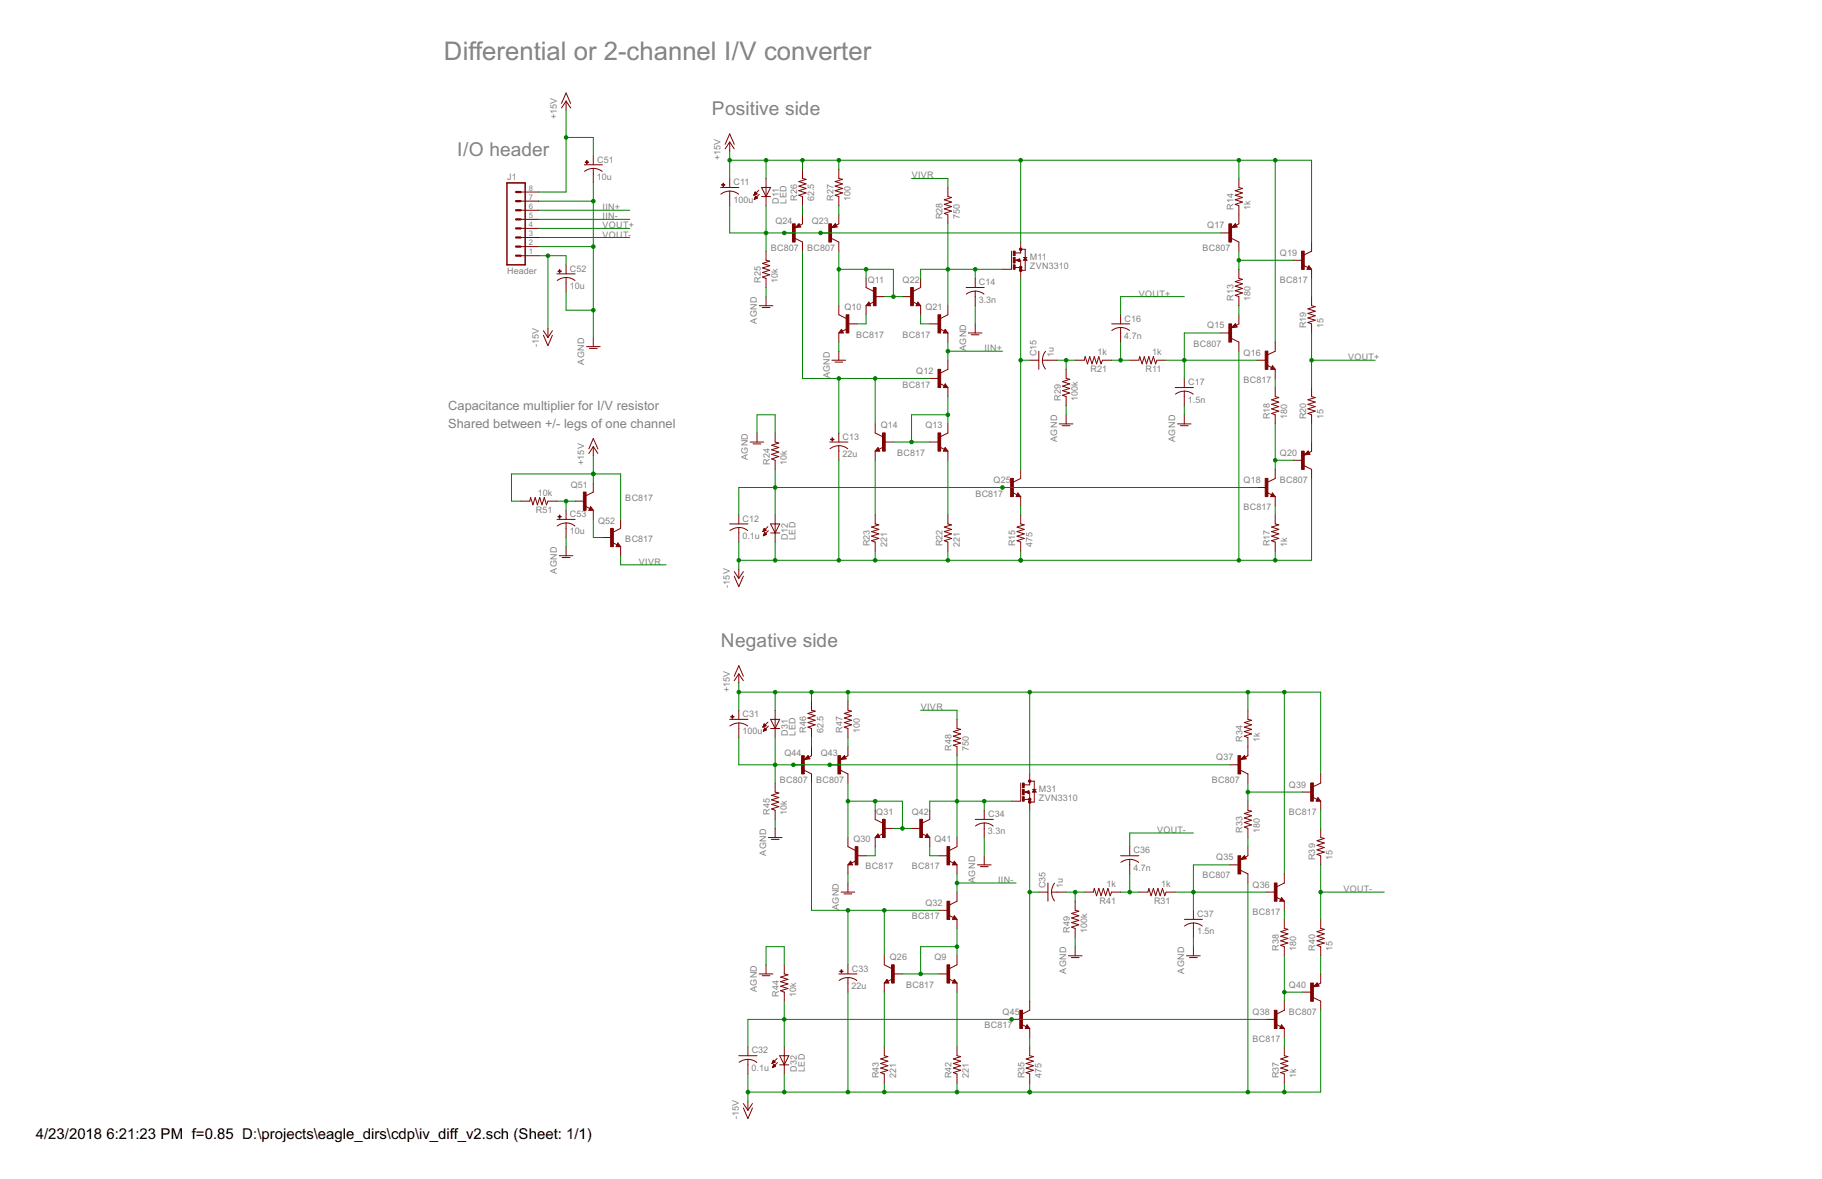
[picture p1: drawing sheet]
<svg xmlns="http://www.w3.org/2000/svg" width="432mm" height="279mm" viewBox="0 0 432 279" stroke-linecap="round" stroke-linejoin="round" font-family="sans-serif">
<defs><g id="words">
<text font-size="6.8" fill="#808080" x="105.2" y="14.3">Differential or 2-channel I/V converter</text>
<g font-size="5.1" fill="#808080">
<text x="168.7" y="27.2">Positive side</text>
<text x="108.4" y="36.9">I/O header</text>
<text x="170.9" y="153.2">Negative side</text>
</g>
<g font-size="4">
<text x="8.5" y="269.9">4/23/2018</text>
<text x="25.2" y="269.9">6:21:23 PM f=0.85 D:\projects\eagle_dirs\cdp\iv_diff_v2.sch (Sheet: 1/1)</text>
</g>
<g font-size="3.4" fill="#808080">
<text x="106.2" y="97.2">Capacitance multiplier for I/V resistor</text>
<text x="106.2" y="101.5">Shared between +/- legs of one channel</text>
</g>
<g font-size="2.4" fill="#808080">
<text x="132" y="28.3" transform="rotate(-90 132 28.3)">+15V</text>
<text x="141.5" y="38.5">C51</text>
<text x="170.8" y="38" transform="rotate(-90 170.8 38)">+15V</text>
<text x="120.2" y="42.7">J1</text>
<text x="141.5" y="42.6">10u</text>
<text x="173.8" y="48">100u</text>
<text x="173.8" y="43.9">C11</text>
<text x="188.9" y="47.6" transform="rotate(-90 188.9 47.6)">R26</text>
<text x="193" y="47.7" transform="rotate(-90 193 47.7)">62.5</text>
<text x="197.5" y="47.6" transform="rotate(-90 197.5 47.6)">R27</text>
<text x="201.6" y="47.7" transform="rotate(-90 201.6 47.7)">100</text>
<text x="216.1" y="42.3">VIVR</text>
<text x="142.8" y="49.8">IIN+</text>
<text x="142.8" y="52">IIN-</text>
<text x="183.7" y="53.1">Q24</text>
<text x="184.6" y="48.3" transform="rotate(-90 184.6 48.3)">D11</text>
<text x="186.4" y="48.3" transform="rotate(-90 186.4 48.3)">LED</text>
<text x="192.4" y="53.1">Q23</text>
<text x="223.4" y="51.9" transform="rotate(-90 223.4 51.9)">R28</text>
<text x="227.4" y="52" transform="rotate(-90 227.4 52)">750</text>
<text x="292.3" y="49.8" transform="rotate(-90 292.3 49.8)">R14</text>
<text x="296.4" y="49.8" transform="rotate(-90 296.4 49.8)">1k</text>
<text x="142.8" y="54.1">VOUT+</text>
<text x="142.8" y="56.3">VOUT-</text>
<text x="182.7" y="59.5">BC807</text>
<text x="191.3" y="59.5">BC807</text>
<text x="285" y="59.5">BC807</text>
<text x="286.1" y="54.1">Q17</text>
<text x="120.2" y="64.9">Header</text>
<text x="135.1" y="64.4">C52</text>
<text x="244.1" y="63.8">ZVN3310</text>
<text x="244.1" y="61.7">M11</text>
<text x="303.3" y="60.6">Q19</text>
<text x="135" y="68.5">10u</text>
<text x="180.3" y="67" transform="rotate(-90 180.3 67)">R25</text>
<text x="184.4" y="67.1" transform="rotate(-90 184.4 67.1)">10k</text>
<text x="205.6" y="67.1">Q11</text>
<text x="213.9" y="67.1">Q22</text>
<text x="232" y="71.7">3.3n</text>
<text x="232" y="67.6">C14</text>
<text x="269.9" y="70.3">VOUT+</text>
<text x="292.3" y="71.3" transform="rotate(-90 292.3 71.3)">R13</text>
<text x="296.4" y="71.4" transform="rotate(-90 296.4 71.4)">180</text>
<text x="303.3" y="67.1">BC817</text>
<text x="179.4" y="76.7" transform="rotate(-90 179.4 76.7)">AGND</text>
<text x="200.1" y="73.5">Q10</text>
<text x="219.3" y="73.5">Q21</text>
<text x="266.5" y="76.2">C16</text>
<text x="286.1" y="77.8">Q15</text>
<text x="309.6" y="77.8" transform="rotate(-90 309.6 77.8)">R19</text>
<text x="313.6" y="77.8" transform="rotate(-90 313.6 77.8)">15</text>
<text x="127.7" y="82.1" transform="rotate(-90 127.7 82.1)">-15V</text>
<text x="202.9" y="80">BC817</text>
<text x="213.9" y="80">BC817</text>
<text x="229" y="83.2" transform="rotate(-90 229 83.2)">AGND</text>
<text x="233.3" y="83.2">IIN+</text>
<text x="266.4" y="80.3">4.7n</text>
<text x="282.9" y="82.1">BC807</text>
<text x="138.5" y="86.4" transform="rotate(-90 138.5 86.4)">AGND</text>
<text x="196.6" y="89.6" transform="rotate(-90 196.6 89.6)">AGND</text>
<text x="217.1" y="88.6">Q12</text>
<text x="245.7" y="84.5" transform="rotate(-90 245.7 84.5)">C15</text>
<text x="249.7" y="84.5" transform="rotate(-90 249.7 84.5)">1u</text>
<text x="258.4" y="88.1">R21</text>
<text x="260.1" y="84.1">1k</text>
<text x="271.5" y="88.1">R11</text>
<text x="273" y="84.1">1k</text>
<text x="294.7" y="84.3">Q16</text>
<text x="319.5" y="85.4">VOUT+</text>
<text x="213.9" y="91.8">BC817</text>
<text x="251.4" y="95" transform="rotate(-90 251.4 95)">R29</text>
<text x="255.5" y="95.1" transform="rotate(-90 255.5 95.1)">100k</text>
<text x="281.5" y="95.4">1.5n</text>
<text x="281.6" y="91.3">C17</text>
<text x="294.7" y="90.8">BC817</text>
<text x="208.7" y="101.5">Q14</text>
<text x="219.3" y="101.5">Q13</text>
<text x="300.9" y="99.3" transform="rotate(-90 300.9 99.3)">R18</text>
<text x="305" y="99.4" transform="rotate(-90 305 99.4)">180</text>
<text x="309.6" y="99.3" transform="rotate(-90 309.6 99.3)">R20</text>
<text x="313.6" y="99.4" transform="rotate(-90 313.6 99.4)">15</text>
<text x="199.7" y="104.2">C13</text>
<text x="212.6" y="108">BC817</text>
<text x="250.5" y="104.7" transform="rotate(-90 250.5 104.7)">AGND</text>
<text x="278.5" y="104.7" transform="rotate(-90 278.5 104.7)">AGND</text>
<text x="303.3" y="108">Q20</text>
<text x="138.5" y="110.1" transform="rotate(-90 138.5 110.1)">+15V</text>
<text x="177.2" y="109" transform="rotate(-90 177.2 109)">AGND</text>
<text x="182.4" y="110.1" transform="rotate(-90 182.4 110.1)">R24</text>
<text x="186.5" y="110.1" transform="rotate(-90 186.5 110.1)">10k</text>
<text x="199.7" y="108.3">22u</text>
<text x="127.5" y="117.5">10k</text>
<text x="135.3" y="115.5">Q51</text>
<text x="148.2" y="118.8">BC817</text>
<text x="231.1" y="117.7">BC817</text>
<text x="235.5" y="114.5">Q25</text>
<text x="294.7" y="114.5">Q18</text>
<text x="303.3" y="114.5">BC807</text>
<text x="127" y="121.5">R51</text>
<text x="135.1" y="122.5">C53</text>
<text x="141.7" y="124.2">Q52</text>
<text x="176" y="123.6">C12</text>
<text x="294.7" y="120.9">BC817</text>
<text x="135" y="126.6">10u</text>
<text x="148.2" y="128.5">BC817</text>
<text x="176" y="127.7">0.1u</text>
<text x="186.7" y="128" transform="rotate(-90 186.7 128)">D12</text>
<text x="188.6" y="128" transform="rotate(-90 188.6 128)">LED</text>
<text x="206.1" y="129.5" transform="rotate(-90 206.1 129.5)">R23</text>
<text x="210.2" y="129.5" transform="rotate(-90 210.2 129.5)">221</text>
<text x="223.4" y="129.5" transform="rotate(-90 223.4 129.5)">R22</text>
<text x="227.4" y="129.5" transform="rotate(-90 227.4 129.5)">221</text>
<text x="240.6" y="129.5" transform="rotate(-90 240.6 129.5)">R15</text>
<text x="244.7" y="129.5" transform="rotate(-90 244.7 129.5)">475</text>
<text x="300.9" y="129.5" transform="rotate(-90 300.9 129.5)">R17</text>
<text x="305" y="129.5" transform="rotate(-90 305 129.5)">1k</text>
<text x="132" y="136" transform="rotate(-90 132 136)">AGND</text>
<text x="151.4" y="133.8">VIVR</text>
<text x="172.9" y="139.2" transform="rotate(-90 172.9 139.2)">-15V</text>
<text x="172.9" y="164" transform="rotate(-90 172.9 164)">+15V</text>
<text x="176" y="169.9">C31</text>
<text x="191.1" y="173.7" transform="rotate(-90 191.1 173.7)">R46</text>
<text x="195.1" y="173.7" transform="rotate(-90 195.1 173.7)">62.5</text>
<text x="199.7" y="173.7" transform="rotate(-90 199.7 173.7)">R47</text>
<text x="203.7" y="173.7" transform="rotate(-90 203.7 173.7)">100</text>
<text x="218.2" y="168.3">VIVR</text>
<text x="176" y="174">100u</text>
<text x="185.9" y="179.1">Q44</text>
<text x="186.7" y="174.3" transform="rotate(-90 186.7 174.3)">D31</text>
<text x="188.6" y="174.3" transform="rotate(-90 188.6 174.3)">LED</text>
<text x="194.5" y="179.1">Q43</text>
<text x="225.5" y="178" transform="rotate(-90 225.5 178)">R48</text>
<text x="229.6" y="178" transform="rotate(-90 229.6 178)">750</text>
<text x="294.5" y="175.8" transform="rotate(-90 294.5 175.8)">R34</text>
<text x="298.5" y="175.9" transform="rotate(-90 298.5 175.9)">1k</text>
<text x="184.8" y="185.6">BC807</text>
<text x="193.4" y="185.6">BC807</text>
<text x="287.2" y="185.6">BC807</text>
<text x="288.2" y="180.2">Q37</text>
<text x="246.2" y="189.9">ZVN3310</text>
<text x="246.2" y="187.7">M31</text>
<text x="305.5" y="186.6">Q39</text>
<text x="182.4" y="193.1" transform="rotate(-90 182.4 193.1)">R45</text>
<text x="186.5" y="193.1" transform="rotate(-90 186.5 193.1)">10k</text>
<text x="207.7" y="193.1">Q31</text>
<text x="216.1" y="193.1">Q42</text>
<text x="234.1" y="197.7">3.3n</text>
<text x="234.2" y="193.6">C34</text>
<text x="274.2" y="197.4">VOUT-</text>
<text x="294.5" y="197.4" transform="rotate(-90 294.5 197.4)">R33</text>
<text x="298.5" y="197.4" transform="rotate(-90 298.5 197.4)">180</text>
<text x="305.5" y="193.1">BC817</text>
<text x="181.6" y="202.8" transform="rotate(-90 181.6 202.8)">AGND</text>
<text x="202.3" y="199.6">Q30</text>
<text x="221.5" y="199.6">Q41</text>
<text x="268.6" y="202.3">C36</text>
<text x="288.2" y="203.9">Q35</text>
<text x="311.7" y="203.8" transform="rotate(-90 311.7 203.8)">R39</text>
<text x="315.8" y="203.9" transform="rotate(-90 315.8 203.9)">15</text>
<text x="205.1" y="206">BC817</text>
<text x="216.1" y="206">BC817</text>
<text x="231.1" y="209.2" transform="rotate(-90 231.1 209.2)">AGND</text>
<text x="236.5" y="209.3">IIN-</text>
<text x="268.6" y="206.3">4.7n</text>
<text x="285" y="208.2">BC807</text>
<text x="198.8" y="215.7" transform="rotate(-90 198.8 215.7)">AGND</text>
<text x="219.3" y="214.6">Q32</text>
<text x="247.8" y="210.5" transform="rotate(-90 247.8 210.5)">C35</text>
<text x="251.9" y="210.6" transform="rotate(-90 251.9 210.6)">1u</text>
<text x="260.6" y="214.2">R41</text>
<text x="262.3" y="210.1">1k</text>
<text x="273.5" y="214.2">R31</text>
<text x="275.2" y="210.1">1k</text>
<text x="296.9" y="210.3">Q36</text>
<text x="318.4" y="211.4">VOUT-</text>
<text x="216.1" y="217.9">BC817</text>
<text x="253.5" y="221.1" transform="rotate(-90 253.5 221.1)">R49</text>
<text x="257.6" y="221.1" transform="rotate(-90 257.6 221.1)">100k</text>
<text x="283.7" y="221.4">1.5n</text>
<text x="283.7" y="217.3">C37</text>
<text x="296.9" y="216.8">BC817</text>
<text x="210.9" y="227.6">Q26</text>
<text x="221.5" y="227.6">Q9</text>
<text x="303.1" y="225.4" transform="rotate(-90 303.1 225.4)">R38</text>
<text x="307.2" y="225.4" transform="rotate(-90 307.2 225.4)">180</text>
<text x="311.7" y="225.4" transform="rotate(-90 311.7 225.4)">R40</text>
<text x="315.8" y="225.4" transform="rotate(-90 315.8 225.4)">15</text>
<text x="201.8" y="230.3">C33</text>
<text x="252.7" y="230.8" transform="rotate(-90 252.7 230.8)">AGND</text>
<text x="280.7" y="230.8" transform="rotate(-90 280.7 230.8)">AGND</text>
<text x="179.4" y="235.1" transform="rotate(-90 179.4 235.1)">AGND</text>
<text x="184.6" y="236.2" transform="rotate(-90 184.6 236.2)">R44</text>
<text x="188.7" y="236.2" transform="rotate(-90 188.7 236.2)">10k</text>
<text x="201.8" y="234.4">22u</text>
<text x="214.8" y="234">BC817</text>
<text x="305.5" y="234">Q40</text>
<text x="233.3" y="243.7">BC817</text>
<text x="237.6" y="240.5">Q45</text>
<text x="296.9" y="240.5">Q38</text>
<text x="305.5" y="240.5">BC807</text>
<text x="178.1" y="249.7">C32</text>
<text x="296.9" y="247">BC817</text>
<text x="178.1" y="253.7">0.1u</text>
<text x="188.9" y="254" transform="rotate(-90 188.9 254)">D32</text>
<text x="190.7" y="254" transform="rotate(-90 190.7 254)">LED</text>
<text x="208.3" y="255.5" transform="rotate(-90 208.3 255.5)">R43</text>
<text x="212.4" y="255.6" transform="rotate(-90 212.4 255.6)">221</text>
<text x="225.5" y="255.5" transform="rotate(-90 225.5 255.5)">R42</text>
<text x="229.6" y="255.6" transform="rotate(-90 229.6 255.6)">221</text>
<text x="242.8" y="255.5" transform="rotate(-90 242.8 255.5)">R35</text>
<text x="246.8" y="255.6" transform="rotate(-90 246.8 255.6)">475</text>
<text x="303.1" y="255.5" transform="rotate(-90 303.1 255.5)">R37</text>
<text x="307.2" y="255.6" transform="rotate(-90 307.2 255.6)">1k</text>
<text x="175.1" y="265.3" transform="rotate(-90 175.1 265.3)">-15V</text>
</g>
<g font-size="2" fill="#808080">
<text x="125.4" y="47.4">7</text>
<text x="125.4" y="45.2">8</text>
<text x="125.4" y="53.8">4</text>
<text x="125.4" y="51.7">5</text>
<text x="125.4" y="49.5">6</text>
<text x="125.4" y="58.1">2</text>
<text x="125.4" y="56">3</text>
<text x="125.4" y="60.3">1</text>
</g>
</g></defs>
<g fill="#800000" stroke="#800000" stroke-width=".24">
<path d="M140.6 80v2.1z"/>
<path d="M139 82.1h3.2z"/>
<path d="M139.7 82.6h1.8z"/>
<path d="M134.2 24v2.1z"/>
<path d="M134.2 24l1 1.6z"/>
<path d="M134.2 24l-1.1 1.6z"/>
<path d="M134.2 22l1 2.5z"/>
<path d="M134.2 22l-1.1 2.5z"/>
<path d="M129.9 77.8v2.2z"/>
<path d="M128.8 78.4l1.1 1.6z"/>
<path d="M130.9 78.4l-1 1.6z"/>
<path d="M128.8 79.4l1.1 2.5z"/>
<path d="M130.9 79.4l-1 2.5z"/>
<path d="M138.5 39.1h4.3z"/>
<path d="M140.6 39.9v1.3z"/>
<path d="M140.6 36.9v2.2z"/>
<path d="M140.6 41.2v2.1z"/>
<path d="M132 64.9h4.3z"/>
<path d="M134.2 65.8v1.3z"/>
<path d="M134.2 62.8v2.1z"/>
<path d="M134.2 67.1v2.1z"/>
<path d="M241.9 122v2.2z"/>
<path d="M241.9 128.5v2.1z"/>
<path d="M241 128.1l.9 .4z"/>
<path d="M241 128.1l1.7-.5z"/>
<path d="M241 127.1l1.7 .5z"/>
<path d="M241 127.1l1.7-.6z"/>
<path d="M241 126l1.7 .5z"/>
<path d="M241 126l1.7-.5z"/>
<path d="M241 124.9l1.7 .6z"/>
<path d="M241 124.9l1.7-.5z"/>
<path d="M241.9 124.2l.8 .2z"/>
<path d="M237.6 63.8h2.1z"/>
<path d="M241.9 57.4v2.1z"/>
<path d="M241.9 63.8v2.2z"/>
<path d="M240.8 61.7l.9-.4z"/>
<path d="M241.7 61.3v.7z"/>
<path d="M240.8 61.7l.9 .3z"/>
<path d="M240.8 61.7h.2z"/>
<path d="M241.1 61.7h.8z"/>
<path d="M241.9 61.7v1.7z"/>
<path d="M241.9 63.4v.7z"/>
<path d="M240.6 61.7h.2z"/>
<path d="M239.7 59.5v4.3z"/>
<path d="M241.9 59.1h1.1z"/>
<path d="M243 59.1v1.9z"/>
<path d="M243 61v.2z"/>
<path d="M243 61.2v2.9z"/>
<path d="M241.9 64.1h1.1z"/>
<path d="M242.5 61.7h.9z"/>
<path d="M243 61l-.5 .7z"/>
<path d="M243 61l.4 .7z"/>
<path d="M242.5 61h.9z"/>
<path d="M240.6 59.9h1.3z"/>
<path d="M241.9 59.5v.4z"/>
<path d="M240.6 63.4h1.3z"/>
<path d="M241 61.7l.6 .2z"/>
<path d="M241.6 61.4v.5z"/>
<path d="M241.1 61.7l.5-.3z"/>
<path d="M243 61.2l-.3 .4z"/>
<path d="M242.7 61.6h.5z"/>
<path d="M243 61.2l.2 .4z"/>
<path d="M172.9 33.7v2.1z"/>
<path d="M172.9 33.7l1.1 1.6z"/>
<path d="M172.9 33.7l-1 1.6z"/>
<path d="M172.9 31.7l1.1 2.5z"/>
<path d="M172.9 31.7l-1 2.5z"/>
<path d="M175.1 134.9v2.2z"/>
<path d="M174 135.5l1.1 1.6z"/>
<path d="M176.2 135.5l-1.1 1.6z"/>
<path d="M174 136.5l1.1 2.5z"/>
<path d="M176.2 136.5l-1.1 2.5z"/>
<path d="M123.4 60.6h4.3z"/>
<path d="M123.4 58.4h4.3z"/>
<path d="M123.4 56.3h4.3z"/>
<path d="M123.4 54.1h4.3z"/>
<path d="M123.4 52h4.3z"/>
<path d="M123.4 49.8h4.3z"/>
<path d="M123.4 47.7h4.3z"/>
<path d="M123.4 45.5h4.3z"/>
<path d="M184.8 124.2l-1.1 2.1z"/>
<path d="M182.6 124.2l1.1 2.1z"/>
<path d="M183.7 126.3h1.1z"/>
<path d="M182.6 126.3h1.1z"/>
<path d="M183.7 126.3v2.2z"/>
<path d="M183.7 122v2.2z"/>
<path d="M183.7 124.2h1.1z"/>
<path d="M182.6 124.2h1.1z"/>
<path d="M183.7 124.2v2.1z"/>
<path d="M182 124.8l-1.2 1.2z"/>
<path d="M182.1 125.8l-1.2 1.2z"/>
<path d="M181.1 125.2l-.3 .8z"/>
<path d="M181.1 125.2l.4 .5z"/>
<path d="M180.8 126l.7-.3z"/>
<path d="M180.9 125.8h.2z"/>
<path d="M180.9 125.8h.5z"/>
<path d="M181 125.6h.5z"/>
<path d="M181 125.5h.4z"/>
<path d="M181.1 125.3h.2z"/>
<path d="M181.2 126.2l-.3 .8z"/>
<path d="M181.2 126.2l.5 .4z"/>
<path d="M180.9 127l.8-.4z"/>
<path d="M181 126.8h.2z"/>
<path d="M181 126.7h.5z"/>
<path d="M181.1 126.6h.6z"/>
<path d="M181.1 126.5h.4z"/>
<path d="M181.1 126.4h.4z"/>
<path d="M181.2 126.3h.2z"/>
<path d="M182.6 44.4l-1.1 2.2z"/>
<path d="M180.5 44.4l1 2.2z"/>
<path d="M181.5 46.6h1.1z"/>
<path d="M180.5 46.6h1z"/>
<path d="M181.5 46.6v2.1z"/>
<path d="M181.5 42.3v2.1z"/>
<path d="M181.5 44.4h1.1z"/>
<path d="M180.5 44.4h1z"/>
<path d="M181.5 44.4v2.2z"/>
<path d="M178.6 46.3l1.2-1.2z"/>
<path d="M179.9 46.1l-1.1 1.1z"/>
<path d="M179 45.5l-.4 .8z"/>
<path d="M179 45.5l.4 .5z"/>
<path d="M178.6 46.3l.8-.3z"/>
<path d="M178.7 46.1h.3z"/>
<path d="M178.8 46h.4z"/>
<path d="M178.8 45.9h.6z"/>
<path d="M178.8 45.8h.5z"/>
<path d="M178.9 45.7h.3z"/>
<path d="M178.9 45.6h.2z"/>
<path d="M179.1 46.5l-.3 .7z"/>
<path d="M179.1 46.5l.4 .4z"/>
<path d="M178.8 47.2l.7-.3z"/>
<path d="M178.8 47.1h.3z"/>
<path d="M178.9 47h.4z"/>
<path d="M178.9 46.9h.6z"/>
<path d="M178.9 46.8h.5z"/>
<path d="M179 46.7h.3z"/>
<path d="M179 46.6h.2z"/>
<path d="M237.6 115.5h2.1z"/>
<path d="M241.9 117.7v2.1z"/>
<path d="M241.9 111.2v2.2z"/>
<path d="M240.2 114.2l1.7-.8z"/>
<path d="M241.2 116.8l.7 .9z"/>
<path d="M240.8 117.7h1.1z"/>
<path d="M241.2 116.8l-.4 .9z"/>
<path d="M240 116.7l1 .6z"/>
<path d="M241 117.6h.7z"/>
<path d="M241.2 117.1l.5 .5z"/>
<path d="M241.2 117.1l-.2 .4z"/>
<path d="M241 117.5h.3z"/>
<path d="M241.2 117.3l.1 .2z"/>
<path d="M136.3 118.8h2.2z"/>
<path d="M140.6 120.9v2.2z"/>
<path d="M140.6 114.4v2.2z"/>
<path d="M138.9 117.5l1.7-.9z"/>
<path d="M140 120.1l.6 .8z"/>
<path d="M139.6 120.9h1z"/>
<path d="M140 120.1l-.4 .8z"/>
<path d="M138.7 120l1.1 .5z"/>
<path d="M139.8 120.8h.6z"/>
<path d="M140 120.3l.4 .5z"/>
<path d="M140 120.3l-.2 .4z"/>
<path d="M139.8 120.7h.3z"/>
<path d="M140 120.5l.1 .2z"/>
<path d="M142.8 127.4h2.1z"/>
<path d="M147.1 129.5v2.2z"/>
<path d="M147.1 123.1v2.1z"/>
<path d="M145.4 126.1l1.7-.9z"/>
<path d="M146.4 128.7l.7 .8z"/>
<path d="M146 129.5h1.1z"/>
<path d="M146.4 128.7l-.4 .8z"/>
<path d="M145.2 128.6l1 .5z"/>
<path d="M146.2 129.4h.7z"/>
<path d="M146.4 128.9l.5 .5z"/>
<path d="M146.4 128.9l-.2 .4z"/>
<path d="M146.2 129.3h.3z"/>
<path d="M146.4 129.1l.1 .2z"/>
<path d="M185.9 55.2h2.1z"/>
<path d="M190.2 50.9v2.1z"/>
<path d="M190.2 57.4v2.1z"/>
<path d="M189.4 53l.4 .8z"/>
<path d="M189.4 53l-.9 1z"/>
<path d="M188.5 54l1.3-.2z"/>
<path d="M189.5 53.4l.7-.4z"/>
<path d="M188.4 56.5l1.8 .9z"/>
<path d="M189.3 53.2l.3 .5z"/>
<path d="M188.7 53.8l.6-.6z"/>
<path d="M188.7 53.8l.8-.1z"/>
<path d="M189.3 53.4l.2 .3z"/>
<path d="M189 53.6l.3-.2z"/>
<path d="M189 53.6h.3z"/>
<path d="M194.5 55.2h2.1z"/>
<path d="M198.8 50.9v2.1z"/>
<path d="M198.8 57.4v2.1z"/>
<path d="M198 53l.4 .8z"/>
<path d="M198 53l-.9 1z"/>
<path d="M197.1 54l1.3-.2z"/>
<path d="M198.2 53.4l.6-.4z"/>
<path d="M197.1 56.5l1.7 .9z"/>
<path d="M197.9 53.2l.3 .5z"/>
<path d="M197.9 53.2l-.6 .6z"/>
<path d="M197.3 53.8l.8-.1z"/>
<path d="M197.9 53.4l.2 .3z"/>
<path d="M197.6 53.6l.3-.2z"/>
<path d="M197.6 53.6h.3z"/>
<path d="M213.9 70.3h2.1z"/>
<path d="M218.2 72.5v2.1z"/>
<path d="M218.2 66v2.1z"/>
<path d="M216.5 69l1.7-.9z"/>
<path d="M217.5 71.6l.7 .9z"/>
<path d="M217.1 72.5h1.1z"/>
<path d="M217.5 71.6l-.4 .9z"/>
<path d="M216.3 71.5l1 .5z"/>
<path d="M217.3 72.3h.7z"/>
<path d="M217.5 71.8l.5 .5z"/>
<path d="M217.5 71.8l-.2 .4z"/>
<path d="M217.3 72.2h.3z"/>
<path d="M217.5 72l.1 .2z"/>
<path d="M220.3 76.8h2.2z"/>
<path d="M224.6 78.9v2.2z"/>
<path d="M224.6 72.5v2.1z"/>
<path d="M222.9 75.5l1.7-.9z"/>
<path d="M224 78l.6 .9z"/>
<path d="M223.6 78.9h1z"/>
<path d="M224 78l-.4 .9z"/>
<path d="M222.8 78l1 .5z"/>
<path d="M223.8 78.8h.6z"/>
<path d="M224 78.3l.4 .5z"/>
<path d="M224 78.3l-.2 .4z"/>
<path d="M223.8 78.7h.3z"/>
<path d="M224 78.5l.1 .2z"/>
<path d="M190.2 40.1v2.2z"/>
<path d="M190.2 46.6v2.1z"/>
<path d="M189.3 46.3l.9 .3z"/>
<path d="M189.3 46.3l1.7-.6z"/>
<path d="M189.3 45.2l1.7 .5z"/>
<path d="M189.3 45.2l1.7-.5z"/>
<path d="M189.3 44.1l1.7 .6z"/>
<path d="M189.3 44.1l1.7-.5z"/>
<path d="M189.3 43l1.7 .6z"/>
<path d="M189.3 43l1.7-.5z"/>
<path d="M190.2 42.3l.8 .2z"/>
<path d="M198.8 40.1v2.2z"/>
<path d="M198.8 46.6v2.1z"/>
<path d="M197.9 46.3l.9 .3z"/>
<path d="M197.9 46.3l1.8-.6z"/>
<path d="M197.9 45.2l1.8 .5z"/>
<path d="M197.9 45.2l1.8-.5z"/>
<path d="M197.9 44.1l1.8 .6z"/>
<path d="M197.9 44.1l1.8-.5z"/>
<path d="M197.9 43l1.8 .6z"/>
<path d="M197.9 43l1.8-.5z"/>
<path d="M198.8 42.3l.9 .2z"/>
<path d="M201 76.8h2.1z"/>
<path d="M198.8 78.9v2.2z"/>
<path d="M198.8 72.5v2.1z"/>
<path d="M198.8 74.6l1.7 .9z"/>
<path d="M199.4 78l-.6 .9z"/>
<path d="M198.8 78.9h1.1z"/>
<path d="M199.4 78l.5 .9z"/>
<path d="M199.6 78.5l1.1-.5z"/>
<path d="M199 78.8h.7z"/>
<path d="M199.4 78.3l-.4 .5z"/>
<path d="M199.4 78.3l.3 .4z"/>
<path d="M199.3 78.7h.4z"/>
<path d="M199.4 78.5l-.1 .2z"/>
<path d="M207.4 70.3h2.2z"/>
<path d="M205.3 72.5v2.1z"/>
<path d="M205.3 66v2.1z"/>
<path d="M205.3 68.1l1.7 .9z"/>
<path d="M205.9 71.6l-.6 .9z"/>
<path d="M205.3 72.5h1z"/>
<path d="M205.9 71.6l.4 .9z"/>
<path d="M206.1 72l1.1-.5z"/>
<path d="M205.5 72.3h.6z"/>
<path d="M205.9 71.8l-.4 .5z"/>
<path d="M205.9 71.8l.2 .4z"/>
<path d="M205.8 72.2h.3z"/>
<path d="M205.9 72l-.1 .2z"/>
<path d="M123.4 118.8h2.1z"/>
<path d="M129.9 118.8h2.1z"/>
<path d="M129.9 118.8l-.4 .8z"/>
<path d="M129 117.9l.5 1.7z"/>
<path d="M129 117.9l-.6 1.7z"/>
<path d="M127.9 117.9l.5 1.7z"/>
<path d="M127.9 117.9l-.5 1.7z"/>
<path d="M126.8 117.9l.6 1.7z"/>
<path d="M126.8 117.9l-.5 1.7z"/>
<path d="M125.8 117.9l.5 1.7z"/>
<path d="M125.8 117.9l-.3 .9z"/>
<path d="M132 123.1h4.3z"/>
<path d="M134.2 123.9v1.3z"/>
<path d="M134.2 120.9v2.2z"/>
<path d="M134.2 125.2v2.2z"/>
<path d="M134.2 129.5v2.2z"/>
<path d="M132.5 131.7h3.3z"/>
<path d="M133.2 132.1h1.9z"/>
<path d="M140.6 105.8v2.2z"/>
<path d="M140.6 105.8l1.1 1.7z"/>
<path d="M140.6 105.8l-1 1.7z"/>
<path d="M140.6 103.9l1.1 2.5z"/>
<path d="M140.6 103.9l-1 2.5z"/>
<path d="M224.6 44.4v2.2z"/>
<path d="M224.6 50.9v2.1z"/>
<path d="M223.8 50.6l.8 .3z"/>
<path d="M223.8 50.6l1.7-.6z"/>
<path d="M223.8 49.5l1.7 .5z"/>
<path d="M223.8 49.5l1.7-.5z"/>
<path d="M223.8 48.4l1.7 .6z"/>
<path d="M223.8 48.4l1.7-.5z"/>
<path d="M223.8 47.3l1.7 .6z"/>
<path d="M223.8 47.3l1.7-.5z"/>
<path d="M224.6 46.6l.9 .2z"/>
<path d="M220.3 89.7h2.2z"/>
<path d="M224.6 91.8v2.2z"/>
<path d="M224.6 85.4v2.1z"/>
<path d="M222.9 88.4l1.7-.9z"/>
<path d="M224 91l.6 .8z"/>
<path d="M223.6 91.8h1z"/>
<path d="M224 91l-.4 .8z"/>
<path d="M222.8 90.9l1 .5z"/>
<path d="M223.8 91.7h.6z"/>
<path d="M224 91.2l.4 .5z"/>
<path d="M224 91.2l-.2 .4z"/>
<path d="M223.8 91.6h.3z"/>
<path d="M224 91.4l.1 .2z"/>
<path d="M220.3 104.8h2.2z"/>
<path d="M224.6 106.9v2.2z"/>
<path d="M224.6 100.5v2.1z"/>
<path d="M222.9 103.5l1.7-.9z"/>
<path d="M224 106l.6 .9z"/>
<path d="M223.6 106.9h1z"/>
<path d="M224 106l-.4 .9z"/>
<path d="M222.8 106l1 .5z"/>
<path d="M223.8 106.8h.6z"/>
<path d="M224 106.3l.4 .5z"/>
<path d="M224 106.3l-.2 .4z"/>
<path d="M223.8 106.7h.3z"/>
<path d="M224 106.5l.1 .2z"/>
<path d="M209.6 104.8h2.1z"/>
<path d="M207.4 106.9v2.2z"/>
<path d="M207.4 100.5v2.1z"/>
<path d="M207.4 102.6l1.7 .9z"/>
<path d="M208.1 106l-.7 .9z"/>
<path d="M207.4 106.9h1.1z"/>
<path d="M208.1 106l.4 .9z"/>
<path d="M208.3 106.5l1-.5z"/>
<path d="M207.6 106.8h.7z"/>
<path d="M208.1 106.3l-.5 .5z"/>
<path d="M208.1 106.3l.2 .4z"/>
<path d="M207.9 106.7h.4z"/>
<path d="M208.1 106.5l-.2 .2z"/>
<path d="M207.4 122v2.2z"/>
<path d="M207.4 128.5v2.1z"/>
<path d="M206.5 128.1l.9 .4z"/>
<path d="M206.5 128.1l1.8-.5z"/>
<path d="M206.5 127.1l1.8 .5z"/>
<path d="M206.5 127.1l1.8-.6z"/>
<path d="M206.5 126l1.8 .5z"/>
<path d="M206.5 126l1.8-.5z"/>
<path d="M206.5 124.9l1.8 .6z"/>
<path d="M206.5 124.9l1.8-.5z"/>
<path d="M207.4 124.2l.9 .2z"/>
<path d="M224.6 122v2.2z"/>
<path d="M224.6 128.5v2.1z"/>
<path d="M223.8 128.1l.8 .4z"/>
<path d="M223.8 128.1l1.7-.5z"/>
<path d="M223.8 127.1l1.7 .5z"/>
<path d="M223.8 127.1l1.7-.6z"/>
<path d="M223.8 126l1.7 .5z"/>
<path d="M223.8 126l1.7-.5z"/>
<path d="M223.8 124.9l1.7 .6z"/>
<path d="M223.8 124.9l1.7-.5z"/>
<path d="M224.6 124.2l.9 .2z"/>
<path d="M198.8 83.2v2.2z"/>
<path d="M197.2 85.4h3.2z"/>
<path d="M197.9 85.8h1.8z"/>
<path d="M170.8 44.4h4.3z"/>
<path d="M172.9 45.3v1.3z"/>
<path d="M172.9 42.3v2.1z"/>
<path d="M172.9 46.6v2.1z"/>
<path d="M196.6 104.8h4.4z"/>
<path d="M198.8 105.6v1.3z"/>
<path d="M198.8 102.6v2.2z"/>
<path d="M198.8 106.9v2.2z"/>
<path d="M172.9 124.2h4.3z"/>
<path d="M175.1 125v1.3z"/>
<path d="M175.1 122v2.2z"/>
<path d="M175.1 126.3v2.2z"/>
<path d="M183.7 102.6v2.2z"/>
<path d="M183.7 109.1v2.1z"/>
<path d="M182.9 108.8l.8 .3z"/>
<path d="M182.9 108.8l1.7-.6z"/>
<path d="M182.9 107.7l1.7 .5z"/>
<path d="M182.9 107.7l1.7-.6z"/>
<path d="M182.9 106.6l1.7 .5z"/>
<path d="M182.9 106.6l1.7-.6z"/>
<path d="M182.9 105.5l1.7 .5z"/>
<path d="M182.9 105.5l1.7-.5z"/>
<path d="M183.7 104.8l.9 .2z"/>
<path d="M181.5 59.5v2.2z"/>
<path d="M181.5 66v2.1z"/>
<path d="M180.7 65.7l.8 .3z"/>
<path d="M180.7 65.7l1.7-.6z"/>
<path d="M180.7 64.6l1.7 .5z"/>
<path d="M180.7 64.6l1.7-.5z"/>
<path d="M180.7 63.5l1.7 .6z"/>
<path d="M180.7 63.5l1.7-.5z"/>
<path d="M180.7 62.4l1.7 .6z"/>
<path d="M180.7 62.4l1.7-.5z"/>
<path d="M181.5 61.7l.9 .2z"/>
<path d="M181.5 70.3v2.2z"/>
<path d="M179.9 72.5h3.3z"/>
<path d="M180.6 72.9h1.9z"/>
<path d="M179.4 102.6v2.2z"/>
<path d="M177.8 104.8h3.2z"/>
<path d="M178.5 105.2h1.8z"/>
<path d="M229 68.1h4.3z"/>
<path d="M231.1 69v1.3z"/>
<path d="M231.1 66v2.1z"/>
<path d="M231.1 70.3v2.2z"/>
<path d="M231.1 76.8v2.1z"/>
<path d="M229.5 78.9h3.2z"/>
<path d="M230.2 79.3h1.8z"/>
<path d="M246.2 83.2v4.3z"/>
<path d="M247.1 85.4h1.2z"/>
<path d="M244 85.4h2.2z"/>
<path d="M248.3 85.4h2.2z"/>
<path d="M252.7 87.5v2.2z"/>
<path d="M252.7 94v2.1z"/>
<path d="M251.8 93.7l.9 .3z"/>
<path d="M251.8 93.7l1.7-.6z"/>
<path d="M251.8 92.6l1.7 .5z"/>
<path d="M251.8 92.6l1.7-.5z"/>
<path d="M251.8 91.5l1.7 .6z"/>
<path d="M251.8 91.5l1.7-.5z"/>
<path d="M251.8 90.4l1.7 .6z"/>
<path d="M251.8 90.4l1.7-.5z"/>
<path d="M252.7 89.7l.8 .2z"/>
<path d="M254.8 85.4h2.2z"/>
<path d="M261.3 85.4h2.1z"/>
<path d="M261.3 85.4l-.4 .8z"/>
<path d="M260.4 84.5l.5 1.7z"/>
<path d="M260.4 84.5l-.5 1.7z"/>
<path d="M259.3 84.5l.6 1.7z"/>
<path d="M259.3 84.5l-.5 1.7z"/>
<path d="M258.3 84.5l.5 1.7z"/>
<path d="M258.3 84.5l-.6 1.7z"/>
<path d="M257.2 84.5l.5 1.7z"/>
<path d="M257.2 84.5l-.2 .9z"/>
<path d="M267.7 85.4h2.2z"/>
<path d="M274.2 85.4h2.2z"/>
<path d="M274.2 85.4l-.3 .8z"/>
<path d="M273.3 84.5l.6 1.7z"/>
<path d="M273.3 84.5l-.5 1.7z"/>
<path d="M272.3 84.5l.5 1.7z"/>
<path d="M272.3 84.5l-.6 1.7z"/>
<path d="M271.2 84.5l.5 1.7z"/>
<path d="M271.2 84.5l-.5 1.7z"/>
<path d="M270.1 84.5l.6 1.7z"/>
<path d="M270.1 84.5l-.2 .9z"/>
<path d="M278.5 91.8h4.3z"/>
<path d="M280.7 92.7v1.3z"/>
<path d="M280.7 89.7v2.1z"/>
<path d="M280.7 94v2.1z"/>
<path d="M263.4 76.8h4.3z"/>
<path d="M265.6 77.6v1.3z"/>
<path d="M265.6 74.6v2.2z"/>
<path d="M265.6 78.9v2.2z"/>
<path d="M252.7 98.3v2.2z"/>
<path d="M251 100.5h3.3z"/>
<path d="M251.7 100.9h1.9z"/>
<path d="M280.7 98.3v2.2z"/>
<path d="M279.1 100.5h3.2z"/>
<path d="M279.7 100.9h1.9z"/>
<path d="M289.3 78.9h2.1z"/>
<path d="M293.6 74.6v2.2z"/>
<path d="M293.6 81.1v2.1z"/>
<path d="M292.8 76.7l.4 .8z"/>
<path d="M292.8 76.7l-.9 1z"/>
<path d="M291.9 77.7l1.3-.2z"/>
<path d="M293 77.1l.6-.3z"/>
<path d="M291.9 80.2l1.7 .9z"/>
<path d="M292.7 76.9l.4 .5z"/>
<path d="M292.7 76.9l-.6 .6z"/>
<path d="M292.1 77.5l.8-.1z"/>
<path d="M292.7 77.1l.2 .3z"/>
<path d="M292.4 77.3l.3-.2z"/>
<path d="M292.4 77.3h.3z"/>
<path d="M297.9 85.4h2.2z"/>
<path d="M302.2 87.5v2.2z"/>
<path d="M302.2 81.1v2.1z"/>
<path d="M300.5 84.1l1.7-.9z"/>
<path d="M301.6 86.7l.6 .8z"/>
<path d="M301.1 87.5h1.1z"/>
<path d="M301.6 86.7l-.5 .8z"/>
<path d="M300.3 86.6l1.1 .5z"/>
<path d="M301.3 87.4h.7z"/>
<path d="M301.6 86.9l.4 .5z"/>
<path d="M301.6 86.9l-.3 .4z"/>
<path d="M301.3 87.3h.4z"/>
<path d="M301.6 87.1l.1 .2z"/>
<path d="M293.6 63.8v2.2z"/>
<path d="M293.6 70.3v2.2z"/>
<path d="M292.7 70l.9 .3z"/>
<path d="M292.7 70l1.7-.6z"/>
<path d="M292.7 68.9l1.7 .5z"/>
<path d="M292.7 68.9l1.7-.6z"/>
<path d="M292.7 67.8l1.7 .5z"/>
<path d="M292.7 67.8l1.7-.5z"/>
<path d="M292.7 66.7l1.7 .6z"/>
<path d="M292.7 66.7l1.7-.5z"/>
<path d="M293.6 66l.8 .2z"/>
<path d="M289.3 55.2h2.1z"/>
<path d="M293.6 50.9v2.1z"/>
<path d="M293.6 57.4v2.1z"/>
<path d="M292.8 53l.4 .8z"/>
<path d="M292.8 53l-.9 1z"/>
<path d="M291.9 54l1.3-.2z"/>
<path d="M293 53.4l.6-.4z"/>
<path d="M291.9 56.5l1.7 .9z"/>
<path d="M292.7 53.2l.4 .5z"/>
<path d="M292.1 53.8l.6-.6z"/>
<path d="M292.1 53.8l.8-.1z"/>
<path d="M292.7 53.4l.2 .3z"/>
<path d="M292.4 53.6l.3-.2z"/>
<path d="M292.4 53.6h.3z"/>
<path d="M293.6 42.3v2.1z"/>
<path d="M293.6 48.7v2.2z"/>
<path d="M292.7 48.4l.9 .3z"/>
<path d="M292.7 48.4l1.7-.5z"/>
<path d="M292.7 47.3l1.7 .6z"/>
<path d="M292.7 47.3l1.7-.5z"/>
<path d="M292.7 46.3l1.7 .5z"/>
<path d="M292.7 46.3l1.7-.6z"/>
<path d="M292.7 45.2l1.7 .5z"/>
<path d="M292.7 45.2l1.7-.5z"/>
<path d="M293.6 44.4l.8 .3z"/>
<path d="M297.9 115.5h2.2z"/>
<path d="M302.2 117.7v2.1z"/>
<path d="M302.2 111.2v2.2z"/>
<path d="M300.5 114.2l1.7-.8z"/>
<path d="M301.6 116.8l.6 .9z"/>
<path d="M301.1 117.7h1.1z"/>
<path d="M301.6 116.8l-.5 .9z"/>
<path d="M300.3 116.7l1.1 .6z"/>
<path d="M301.3 117.6h.7z"/>
<path d="M301.6 117.1l.4 .5z"/>
<path d="M301.6 117.1l-.3 .4z"/>
<path d="M301.3 117.5h.4z"/>
<path d="M301.6 117.3l.1 .2z"/>
<path d="M302.2 122v2.2z"/>
<path d="M302.2 128.5v2.1z"/>
<path d="M301.3 128.1l.9 .4z"/>
<path d="M301.3 128.1l1.8-.5z"/>
<path d="M301.3 127.1l1.8 .5z"/>
<path d="M301.3 127.1l1.8-.6z"/>
<path d="M301.3 126l1.8 .5z"/>
<path d="M301.3 126l1.8-.5z"/>
<path d="M301.3 124.9l1.8 .6z"/>
<path d="M301.3 124.9l1.8-.5z"/>
<path d="M302.2 124.2l.9 .2z"/>
<path d="M302.2 91.8v2.2z"/>
<path d="M302.2 98.3v2.2z"/>
<path d="M301.3 98l.9 .3z"/>
<path d="M301.3 98l1.8-.6z"/>
<path d="M301.3 96.9l1.8 .5z"/>
<path d="M301.3 96.9l1.8-.5z"/>
<path d="M301.3 95.8l1.8 .6z"/>
<path d="M301.3 95.8l1.8-.5z"/>
<path d="M301.3 94.7l1.8 .6z"/>
<path d="M301.3 94.7l1.8-.5z"/>
<path d="M302.2 94l.9 .2z"/>
<path d="M306.5 61.7h2.2z"/>
<path d="M310.8 63.8v2.2z"/>
<path d="M310.8 57.4v2.1z"/>
<path d="M309.1 60.4l1.7-.9z"/>
<path d="M310.2 63l.6 .8z"/>
<path d="M309.8 63.8h1z"/>
<path d="M310.2 63l-.4 .8z"/>
<path d="M308.9 62.9l1.1 .5z"/>
<path d="M310 63.7h.6z"/>
<path d="M310.2 63.2l.4 .5z"/>
<path d="M310.2 63.2l-.2 .4z"/>
<path d="M310 63.6h.3z"/>
<path d="M310.2 63.4l.1 .2z"/>
<path d="M306.5 109.1h2.2z"/>
<path d="M310.8 104.8v2.1z"/>
<path d="M310.8 111.2v2.2z"/>
<path d="M310 106.9l.5 .8z"/>
<path d="M310 106.9l-.9 .9z"/>
<path d="M309.1 107.8l1.4-.1z"/>
<path d="M310.2 107.3l.6-.4z"/>
<path d="M309.1 110.4l1.7 .8z"/>
<path d="M310 107l.3 .6z"/>
<path d="M310 107l-.7 .7z"/>
<path d="M309.3 107.7l.9-.1z"/>
<path d="M310 107.2l.2 .4z"/>
<path d="M309.6 107.5l.4-.3z"/>
<path d="M309.6 107.5h.4z"/>
<path d="M310.8 70.3v2.2z"/>
<path d="M310.8 76.8v2.1z"/>
<path d="M310 76.4l.8 .4z"/>
<path d="M310 76.4l1.7-.5z"/>
<path d="M310 75.4l1.7 .5z"/>
<path d="M310 75.4l1.7-.6z"/>
<path d="M310 74.3l1.7 .5z"/>
<path d="M310 74.3l1.7-.6z"/>
<path d="M310 73.2l1.7 .5z"/>
<path d="M310 73.2l1.7-.5z"/>
<path d="M310.8 72.5l.9 .2z"/>
<path d="M310.8 91.8v2.2z"/>
<path d="M310.8 98.3v2.2z"/>
<path d="M310 98l.8 .3z"/>
<path d="M310 98l1.7-.6z"/>
<path d="M310 96.9l1.7 .5z"/>
<path d="M310 96.9l1.7-.5z"/>
<path d="M310 95.8l1.7 .6z"/>
<path d="M310 95.8l1.7-.5z"/>
<path d="M310 94.7l1.7 .6z"/>
<path d="M310 94.7l1.7-.5z"/>
<path d="M310.8 94l.9 .2z"/>
<path d="M244 248v2.2z"/>
<path d="M244 254.5v2.2z"/>
<path d="M243.2 254.2l.8 .3z"/>
<path d="M243.2 254.2l1.7-.6z"/>
<path d="M243.2 253.1l1.7 .5z"/>
<path d="M243.2 253.1l1.7-.5z"/>
<path d="M243.2 252l1.7 .6z"/>
<path d="M243.2 252l1.7-.5z"/>
<path d="M243.2 251l1.7 .5z"/>
<path d="M243.2 251l1.7-.6z"/>
<path d="M244 250.2l.9 .2z"/>
<path d="M239.7 189.9h2.2z"/>
<path d="M244 183.4v2.2z"/>
<path d="M244 189.9v2.1z"/>
<path d="M243 187.7l.8-.3z"/>
<path d="M243.8 187.4v.6z"/>
<path d="M243 187.7l.8 .3z"/>
<path d="M243 187.7h.2z"/>
<path d="M243.3 187.7h.7z"/>
<path d="M244 187.7v1.7z"/>
<path d="M244 189.4v.7z"/>
<path d="M242.7 187.7h.3z"/>
<path d="M241.9 185.6v4.3z"/>
<path d="M244 185.1h1.1z"/>
<path d="M245.1 185.1v2z"/>
<path d="M245.1 187.1v.2z"/>
<path d="M245.1 187.3v2.8z"/>
<path d="M244 190.1h1.1z"/>
<path d="M244.7 187.7h.9z"/>
<path d="M245.1 187.1l-.4 .6z"/>
<path d="M245.1 187.1l.5 .6z"/>
<path d="M244.7 187.1h.9z"/>
<path d="M242.7 186h1.3z"/>
<path d="M244 185.6v.4z"/>
<path d="M242.7 189.4h1.3z"/>
<path d="M243.2 187.7l.5 .2z"/>
<path d="M243.7 187.5v.4z"/>
<path d="M243.3 187.7l.4-.2z"/>
<path d="M245.1 187.3l-.2 .3z"/>
<path d="M244.9 187.6h.4z"/>
<path d="M245.1 187.3l.2 .3z"/>
<path d="M175.1 159.7v2.2z"/>
<path d="M175.1 159.7l1.1 1.6z"/>
<path d="M175.1 159.7l-1.1 1.6z"/>
<path d="M175.1 157.8l1.1 2.5z"/>
<path d="M175.1 157.8l-1.1 2.5z"/>
<path d="M177.2 261v2.1z"/>
<path d="M176.2 261.5l1 1.6z"/>
<path d="M178.3 261.5l-1.1 1.6z"/>
<path d="M176.2 262.6l1 2.5z"/>
<path d="M178.3 262.6l-1.1 2.5z"/>
<path d="M186.9 250.2l-1 2.1z"/>
<path d="M184.8 250.2l1.1 2.1z"/>
<path d="M185.9 252.3h1z"/>
<path d="M184.8 252.3h1.1z"/>
<path d="M185.9 252.3v2.2z"/>
<path d="M185.9 248v2.2z"/>
<path d="M185.9 250.2h1z"/>
<path d="M184.8 250.2h1.1z"/>
<path d="M185.9 250.2v2.1z"/>
<path d="M183 252l1.1-1.2z"/>
<path d="M184.3 251.8l-1.2 1.2z"/>
<path d="M183.3 251.3l-.3 .7z"/>
<path d="M183.3 251.3l.4 .4z"/>
<path d="M183 252l.7-.3z"/>
<path d="M183 252h.1z"/>
<path d="M183 251.9h.3z"/>
<path d="M183.1 251.8h.5z"/>
<path d="M183.1 251.7h.6z"/>
<path d="M183.2 251.6h.4z"/>
<path d="M183.2 251.5h.3z"/>
<path d="M183.2 251.4h.2z"/>
<path d="M183.4 252.2l-.3 .8z"/>
<path d="M183.4 252.2l.4 .5z"/>
<path d="M183.1 253l.7-.3z"/>
<path d="M183.1 252.9h.1z"/>
<path d="M183.1 252.8h.3z"/>
<path d="M183.2 252.7h.5z"/>
<path d="M183.2 252.6h.6z"/>
<path d="M183.3 252.5h.4z"/>
<path d="M183.3 252.5h.3z"/>
<path d="M183.3 252.3h.2z"/>
<path d="M184.8 170.5l-1.1 2.1z"/>
<path d="M182.6 170.5l1.1 2.1z"/>
<path d="M183.7 172.6h1.1z"/>
<path d="M182.6 172.6h1.1z"/>
<path d="M183.7 172.6v2.2z"/>
<path d="M183.7 168.3v2.2z"/>
<path d="M183.7 170.5h1.1z"/>
<path d="M182.6 170.5h1.1z"/>
<path d="M183.7 170.5v2.1z"/>
<path d="M182 171.1l-1.2 1.2z"/>
<path d="M182.1 172.1l-1.2 1.2z"/>
<path d="M181.1 171.6l-.3 .7z"/>
<path d="M181.1 171.6l.4 .4z"/>
<path d="M180.8 172.3l.7-.3z"/>
<path d="M180.8 172.2h.2z"/>
<path d="M180.9 172.1h.3z"/>
<path d="M180.9 172h.5z"/>
<path d="M181 171.9h.5z"/>
<path d="M181 171.9h.4z"/>
<path d="M181 171.7h.3z"/>
<path d="M181.1 171.6h.1z"/>
<path d="M181.2 172.5l-.3 .8z"/>
<path d="M181.2 172.5l.5 .5z"/>
<path d="M180.9 173.3l.8-.3z"/>
<path d="M180.9 173.2h.2z"/>
<path d="M181 173.1h.3z"/>
<path d="M181 173h.5z"/>
<path d="M181.1 172.9h.5z"/>
<path d="M181.1 172.8h.4z"/>
<path d="M181.1 172.7h.3z"/>
<path d="M181.2 172.6h.1z"/>
<path d="M239.7 241.6h2.2z"/>
<path d="M244 243.7v2.2z"/>
<path d="M244 237.3v2.1z"/>
<path d="M242.3 240.3l1.7-.9z"/>
<path d="M243.4 242.9l.6 .8z"/>
<path d="M243 243.7h1z"/>
<path d="M243.4 242.9l-.4 .8z"/>
<path d="M242.1 242.8l1.1 .5z"/>
<path d="M243.2 243.6h.6z"/>
<path d="M243.4 243.1l.4 .5z"/>
<path d="M243.4 243.1l-.2 .4z"/>
<path d="M243.2 243.5h.3z"/>
<path d="M243.4 243.3l.1 .2z"/>
<path d="M188 181.3h2.2z"/>
<path d="M192.3 176.9v2.2z"/>
<path d="M192.3 183.4v2.2z"/>
<path d="M191.5 179l.4 .8z"/>
<path d="M191.5 179l-.9 1z"/>
<path d="M190.6 180l1.3-.2z"/>
<path d="M191.7 179.5l.6-.4z"/>
<path d="M190.6 182.5l1.7 .9z"/>
<path d="M191.5 179.2l.3 .5z"/>
<path d="M191.5 179.2l-.7 .7z"/>
<path d="M190.8 179.9l.9-.2z"/>
<path d="M191.5 179.4l.2 .3z"/>
<path d="M191.1 179.6l.4-.2z"/>
<path d="M191.1 179.6h.4z"/>
<path d="M196.6 181.3h2.2z"/>
<path d="M201 176.9v2.2z"/>
<path d="M201 183.4v2.2z"/>
<path d="M200.1 179l.5 .8z"/>
<path d="M200.1 179l-.9 1z"/>
<path d="M199.2 180l1.4-.2z"/>
<path d="M200.3 179.5l.7-.4z"/>
<path d="M199.2 182.5l1.8 .9z"/>
<path d="M200.1 179.2l.3 .5z"/>
<path d="M200.1 179.2l-.7 .7z"/>
<path d="M199.4 179.9l.9-.2z"/>
<path d="M200.1 179.4l.2 .3z"/>
<path d="M199.8 179.6l.3-.2z"/>
<path d="M199.8 179.6h.3z"/>
<path d="M216 196.3h2.2z"/>
<path d="M220.3 198.5v2.1z"/>
<path d="M220.3 192v2.2z"/>
<path d="M218.6 195l1.7-.8z"/>
<path d="M219.7 197.6l.6 .9z"/>
<path d="M219.3 198.5h1z"/>
<path d="M219.7 197.6l-.4 .9z"/>
<path d="M218.4 197.5l1.1 .6z"/>
<path d="M219.5 198.4h.6z"/>
<path d="M219.7 197.8l.4 .6z"/>
<path d="M219.7 197.8l-.2 .5z"/>
<path d="M219.5 198.3h.3z"/>
<path d="M219.7 198.1l.1 .2z"/>
<path d="M222.5 202.8h2.1z"/>
<path d="M226.8 205v2.1z"/>
<path d="M226.8 198.5v2.1z"/>
<path d="M225.1 201.5l1.7-.9z"/>
<path d="M226.2 204.1l.6 .9z"/>
<path d="M225.7 205h1.1z"/>
<path d="M226.2 204.1l-.5 .9z"/>
<path d="M224.9 204l1.1 .5z"/>
<path d="M225.9 204.9h.7z"/>
<path d="M226.2 204.3l.4 .6z"/>
<path d="M226.2 204.3l-.3 .4z"/>
<path d="M225.9 204.7h.4z"/>
<path d="M226.2 204.5l.1 .2z"/>
<path d="M192.3 166.2v2.1z"/>
<path d="M192.3 172.6v2.2z"/>
<path d="M191.5 172.3l.8 .3z"/>
<path d="M191.5 172.3l1.7-.5z"/>
<path d="M191.5 171.2l1.7 .6z"/>
<path d="M191.5 171.2l1.7-.5z"/>
<path d="M191.5 170.2l1.7 .5z"/>
<path d="M191.5 170.2l1.7-.6z"/>
<path d="M191.5 169.1l1.7 .5z"/>
<path d="M191.5 169.1l1.7-.6z"/>
<path d="M192.3 168.3l.9 .2z"/>
<path d="M201 166.2v2.1z"/>
<path d="M201 172.6v2.2z"/>
<path d="M200.1 172.3l.9 .3z"/>
<path d="M200.1 172.3l1.7-.5z"/>
<path d="M200.1 171.2l1.7 .6z"/>
<path d="M200.1 171.2l1.7-.5z"/>
<path d="M200.1 170.2l1.7 .5z"/>
<path d="M200.1 170.2l1.7-.6z"/>
<path d="M200.1 169.1l1.7 .5z"/>
<path d="M200.1 169.1l1.7-.6z"/>
<path d="M201 168.3l.8 .2z"/>
<path d="M203.1 202.8h2.2z"/>
<path d="M201 205v2.1z"/>
<path d="M201 198.5v2.1z"/>
<path d="M201 200.6l1.7 .9z"/>
<path d="M201.6 204.1l-.6 .9z"/>
<path d="M201 205h1z"/>
<path d="M201.6 204.1l.4 .9z"/>
<path d="M201.8 204.5l1-.5z"/>
<path d="M201.2 204.9h.6z"/>
<path d="M201.6 204.3l-.4 .6z"/>
<path d="M201.6 204.3l.2 .4z"/>
<path d="M201.5 204.7h.3z"/>
<path d="M201.6 204.5l-.1 .2z"/>
<path d="M209.6 196.3h2.1z"/>
<path d="M207.4 198.5v2.1z"/>
<path d="M207.4 192v2.2z"/>
<path d="M207.4 194.2l1.7 .8z"/>
<path d="M208.1 197.6l-.7 .9z"/>
<path d="M207.4 198.5h1.1z"/>
<path d="M208.1 197.6l.4 .9z"/>
<path d="M208.3 198.1l1-.6z"/>
<path d="M207.6 198.4h.7z"/>
<path d="M208.1 197.8l-.5 .6z"/>
<path d="M208.1 197.8l.2 .5z"/>
<path d="M207.9 198.3h.4z"/>
<path d="M208.1 198.1l-.2 .2z"/>
<path d="M222.5 215.7h2.1z"/>
<path d="M226.8 217.9v2.1z"/>
<path d="M226.8 211.4v2.2z"/>
<path d="M225.1 214.4l1.7-.8z"/>
<path d="M226.2 217l.6 .9z"/>
<path d="M225.7 217.9h1.1z"/>
<path d="M226.2 217l-.5 .9z"/>
<path d="M224.9 216.9l1.1 .5z"/>
<path d="M225.9 217.8h.7z"/>
<path d="M226.2 217.2l.4 .6z"/>
<path d="M226.2 217.2l-.3 .5z"/>
<path d="M225.9 217.7h.4z"/>
<path d="M226.2 217.4l.1 .3z"/>
<path d="M222.5 230.8h2.1z"/>
<path d="M226.8 233v2.1z"/>
<path d="M226.8 226.5v2.1z"/>
<path d="M225.1 229.5l1.7-.9z"/>
<path d="M226.2 232.1l.6 .9z"/>
<path d="M225.7 233h1.1z"/>
<path d="M226.2 232.1l-.5 .9z"/>
<path d="M224.9 232l1.1 .5z"/>
<path d="M225.9 232.9h.7z"/>
<path d="M226.2 232.3l.4 .6z"/>
<path d="M226.2 232.3l-.3 .4z"/>
<path d="M225.9 232.7h.4z"/>
<path d="M226.2 232.5l.1 .2z"/>
<path d="M211.7 230.8h2.2z"/>
<path d="M209.6 233v2.1z"/>
<path d="M209.6 226.5v2.1z"/>
<path d="M209.6 228.6l1.7 .9z"/>
<path d="M210.2 232.1l-.6 .9z"/>
<path d="M209.6 233h1.1z"/>
<path d="M210.2 232.1l.5 .9z"/>
<path d="M210.4 232.5l1.1-.5z"/>
<path d="M209.8 232.9h.6z"/>
<path d="M210.2 232.3l-.4 .6z"/>
<path d="M210.2 232.3l.2 .4z"/>
<path d="M210.1 232.7h.3z"/>
<path d="M210.2 232.5l-.1 .2z"/>
<path d="M209.6 248v2.2z"/>
<path d="M209.6 254.5v2.2z"/>
<path d="M208.7 254.2l.9 .3z"/>
<path d="M208.7 254.2l1.7-.6z"/>
<path d="M208.7 253.1l1.7 .5z"/>
<path d="M208.7 253.1l1.7-.5z"/>
<path d="M208.7 252l1.7 .6z"/>
<path d="M208.7 252l1.7-.5z"/>
<path d="M208.7 251l1.7 .5z"/>
<path d="M208.7 251l1.7-.6z"/>
<path d="M209.6 250.2l.8 .2z"/>
<path d="M226.8 248v2.2z"/>
<path d="M226.8 254.5v2.2z"/>
<path d="M225.9 254.2l.9 .3z"/>
<path d="M225.9 254.2l1.8-.6z"/>
<path d="M225.9 253.1l1.8 .5z"/>
<path d="M225.9 253.1l1.8-.5z"/>
<path d="M225.9 252l1.8 .6z"/>
<path d="M225.9 252l1.8-.5z"/>
<path d="M225.9 251l1.8 .5z"/>
<path d="M225.9 251l1.8-.6z"/>
<path d="M226.8 250.2l.9 .2z"/>
<path d="M201 209.3v2.1z"/>
<path d="M199.3 211.4h3.3z"/>
<path d="M200 211.8h1.9z"/>
<path d="M172.9 170.5h4.3z"/>
<path d="M175.1 171.3v1.3z"/>
<path d="M175.1 168.3v2.2z"/>
<path d="M175.1 172.6v2.2z"/>
<path d="M198.8 230.8h4.3z"/>
<path d="M201 231.7v1.3z"/>
<path d="M201 228.6v2.2z"/>
<path d="M201 233v2.1z"/>
<path d="M175.1 250.2h4.3z"/>
<path d="M177.2 251.1v1.2z"/>
<path d="M177.2 248v2.2z"/>
<path d="M177.2 252.3v2.2z"/>
<path d="M185.9 228.6v2.2z"/>
<path d="M185.9 235.1v2.2z"/>
<path d="M185 234.8l.9 .3z"/>
<path d="M185 234.8l1.7-.5z"/>
<path d="M185 233.7l1.7 .6z"/>
<path d="M185 233.7l1.7-.5z"/>
<path d="M185 232.6l1.7 .6z"/>
<path d="M185 232.6l1.7-.5z"/>
<path d="M185 231.6l1.7 .5z"/>
<path d="M185 231.6l1.7-.6z"/>
<path d="M185.9 230.8l.8 .2z"/>
<path d="M183.7 185.6v2.1z"/>
<path d="M183.7 192v2.2z"/>
<path d="M182.9 191.7l.8 .3z"/>
<path d="M182.9 191.7l1.7-.5z"/>
<path d="M182.9 190.6l1.7 .6z"/>
<path d="M182.9 190.6l1.7-.5z"/>
<path d="M182.9 189.5l1.7 .6z"/>
<path d="M182.9 189.5l1.7-.5z"/>
<path d="M182.9 188.5l1.7 .5z"/>
<path d="M182.9 188.5l1.7-.6z"/>
<path d="M183.7 187.7l.9 .2z"/>
<path d="M183.7 196.3v2.2z"/>
<path d="M182.1 198.5h3.2z"/>
<path d="M182.8 198.9h1.8z"/>
<path d="M181.5 228.6v2.2z"/>
<path d="M179.9 230.8h3.3z"/>
<path d="M180.6 231.2h1.9z"/>
<path d="M231.1 194.2h4.3z"/>
<path d="M233.3 195v1.3z"/>
<path d="M233.3 192v2.2z"/>
<path d="M233.3 196.3v2.2z"/>
<path d="M233.3 202.8v2.2z"/>
<path d="M231.6 205h3.3z"/>
<path d="M232.3 205.4h1.9z"/>
<path d="M248.3 209.3v4.3z"/>
<path d="M249.2 211.4h1.3z"/>
<path d="M246.2 211.4h2.1z"/>
<path d="M250.5 211.4h2.2z"/>
<path d="M254.8 213.6v2.1z"/>
<path d="M254.8 220v2.2z"/>
<path d="M254 219.7l.8 .3z"/>
<path d="M254 219.7l1.7-.5z"/>
<path d="M254 218.6l1.7 .6z"/>
<path d="M254 218.6l1.7-.5z"/>
<path d="M254 217.6l1.7 .5z"/>
<path d="M254 217.6l1.7-.6z"/>
<path d="M254 216.5l1.7 .5z"/>
<path d="M254 216.5l1.7-.6z"/>
<path d="M254.8 215.7l.9 .2z"/>
<path d="M257 211.4h2.1z"/>
<path d="M263.4 211.4h2.2z"/>
<path d="M263.4 211.4l-.3 .9z"/>
<path d="M262.6 210.5l.5 1.8z"/>
<path d="M262.6 210.5l-.6 1.8z"/>
<path d="M261.5 210.5l.5 1.8z"/>
<path d="M261.5 210.5l-.6 1.8z"/>
<path d="M260.4 210.5l.5 1.8z"/>
<path d="M260.4 210.5l-.5 1.8z"/>
<path d="M259.3 210.5l.6 1.8z"/>
<path d="M259.3 210.5l-.2 .9z"/>
<path d="M269.9 211.4h2.2z"/>
<path d="M276.4 211.4h2.1z"/>
<path d="M276.4 211.4l-.4 .9z"/>
<path d="M275.5 210.5l.5 1.8z"/>
<path d="M275.5 210.5l-.5 1.8z"/>
<path d="M274.4 210.5l.6 1.8z"/>
<path d="M274.4 210.5l-.5 1.8z"/>
<path d="M273.3 210.5l.6 1.8z"/>
<path d="M273.3 210.5l-.5 1.8z"/>
<path d="M272.3 210.5l.5 1.8z"/>
<path d="M272.3 210.5l-.2 .9z"/>
<path d="M280.7 217.9h4.3z"/>
<path d="M282.8 218.7v1.3z"/>
<path d="M282.8 215.7v2.2z"/>
<path d="M282.8 220v2.2z"/>
<path d="M265.6 202.8h4.3z"/>
<path d="M267.7 203.7v1.3z"/>
<path d="M267.7 200.6v2.2z"/>
<path d="M267.7 205v2.1z"/>
<path d="M254.8 224.3v2.2z"/>
<path d="M253.2 226.5h3.2z"/>
<path d="M253.9 226.9h1.8z"/>
<path d="M282.8 224.3v2.2z"/>
<path d="M281.2 226.5h3.2z"/>
<path d="M281.9 226.9h1.8z"/>
<path d="M291.4 205h2.2z"/>
<path d="M295.7 200.6v2.2z"/>
<path d="M295.7 207.1v2.2z"/>
<path d="M294.9 202.8l.5 .7z"/>
<path d="M294.9 202.8l-.9 .9z"/>
<path d="M294 203.7l1.4-.2z"/>
<path d="M295.1 203.2l.6-.4z"/>
<path d="M294 206.2l1.7 .9z"/>
<path d="M294.9 202.9l.3 .5z"/>
<path d="M294.2 203.5l.7-.6z"/>
<path d="M294.2 203.5l.9-.1z"/>
<path d="M294.9 203.1l.2 .3z"/>
<path d="M294.6 203.3l.3-.2z"/>
<path d="M294.6 203.3h.3z"/>
<path d="M300.1 211.4h2.1z"/>
<path d="M304.4 213.6v2.1z"/>
<path d="M304.4 207.1v2.2z"/>
<path d="M302.6 210.1l1.8-.8z"/>
<path d="M303.7 212.7l.7 .9z"/>
<path d="M303.3 213.6h1.1z"/>
<path d="M303.7 212.7l-.4 .9z"/>
<path d="M302.5 212.6l1 .5z"/>
<path d="M303.5 213.5h.6z"/>
<path d="M303.7 212.9l.4 .6z"/>
<path d="M303.7 212.9l-.2 .5z"/>
<path d="M303.5 213.4h.3z"/>
<path d="M303.7 213.1l.1 .3z"/>
<path d="M295.7 189.9v2.1z"/>
<path d="M295.7 196.3v2.2z"/>
<path d="M294.9 196l.8 .3z"/>
<path d="M294.9 196l1.7-.5z"/>
<path d="M294.9 194.9l1.7 .6z"/>
<path d="M294.9 194.9l1.7-.5z"/>
<path d="M294.9 193.8l1.7 .6z"/>
<path d="M294.9 193.8l1.7-.5z"/>
<path d="M294.9 192.8l1.7 .5z"/>
<path d="M294.9 192.8l1.7-.6z"/>
<path d="M295.7 192l.9 .2z"/>
<path d="M291.4 181.3h2.2z"/>
<path d="M295.7 176.9v2.2z"/>
<path d="M295.7 183.4v2.2z"/>
<path d="M294.9 179l.5 .8z"/>
<path d="M294.9 179l-.9 1z"/>
<path d="M294 180l1.4-.2z"/>
<path d="M295.1 179.5l.6-.4z"/>
<path d="M294 182.5l1.7 .9z"/>
<path d="M294.9 179.2l.3 .5z"/>
<path d="M294.9 179.2l-.7 .7z"/>
<path d="M294.2 179.9l.9-.2z"/>
<path d="M294.9 179.4l.2 .3z"/>
<path d="M294.6 179.6l.3-.2z"/>
<path d="M294.6 179.6h.3z"/>
<path d="M295.7 168.3v2.2z"/>
<path d="M295.7 174.8v2.1z"/>
<path d="M294.9 174.5l.8 .3z"/>
<path d="M294.9 174.5l1.7-.6z"/>
<path d="M294.9 173.4l1.7 .5z"/>
<path d="M294.9 173.4l1.7-.6z"/>
<path d="M294.9 172.3l1.7 .5z"/>
<path d="M294.9 172.3l1.7-.5z"/>
<path d="M294.9 171.2l1.7 .6z"/>
<path d="M294.9 171.2l1.7-.5z"/>
<path d="M295.7 170.5l.9 .2z"/>
<path d="M300.1 241.6h2.1z"/>
<path d="M304.4 243.7v2.2z"/>
<path d="M304.4 237.3v2.1z"/>
<path d="M302.6 240.3l1.8-.9z"/>
<path d="M303.7 242.9l.7 .8z"/>
<path d="M303.3 243.7h1.1z"/>
<path d="M303.7 242.9l-.4 .8z"/>
<path d="M302.5 242.8l1 .5z"/>
<path d="M303.5 243.6h.6z"/>
<path d="M303.7 243.1l.4 .5z"/>
<path d="M303.7 243.1l-.2 .4z"/>
<path d="M303.5 243.5h.3z"/>
<path d="M303.7 243.3l.1 .2z"/>
<path d="M304.4 248v2.2z"/>
<path d="M304.4 254.5v2.2z"/>
<path d="M303.5 254.2l.9 .3z"/>
<path d="M303.5 254.2l1.7-.6z"/>
<path d="M303.5 253.1l1.7 .5z"/>
<path d="M303.5 253.1l1.7-.5z"/>
<path d="M303.5 252l1.7 .6z"/>
<path d="M303.5 252l1.7-.5z"/>
<path d="M303.5 251l1.7 .5z"/>
<path d="M303.5 251l1.7-.6z"/>
<path d="M304.4 250.2l.8 .2z"/>
<path d="M304.4 217.9v2.1z"/>
<path d="M304.4 224.3v2.2z"/>
<path d="M303.5 224l.9 .3z"/>
<path d="M303.5 224l1.7-.5z"/>
<path d="M303.5 222.9l1.7 .6z"/>
<path d="M303.5 222.9l1.7-.5z"/>
<path d="M303.5 221.9l1.7 .5z"/>
<path d="M303.5 221.9l1.7-.6z"/>
<path d="M303.5 220.8l1.7 .5z"/>
<path d="M303.5 220.8l1.7-.6z"/>
<path d="M304.4 220l.8 .2z"/>
<path d="M308.7 187.7h2.1z"/>
<path d="M313 189.9v2.1z"/>
<path d="M313 183.4v2.2z"/>
<path d="M311.3 186.4l1.7-.8z"/>
<path d="M312.3 189l.7 .9z"/>
<path d="M311.9 189.9h1.1z"/>
<path d="M312.3 189l-.4 .9z"/>
<path d="M311.1 188.9l1 .5z"/>
<path d="M312.1 189.8h.7z"/>
<path d="M312.3 189.2l.5 .6z"/>
<path d="M312.3 189.2l-.2 .5z"/>
<path d="M312.1 189.7h.3z"/>
<path d="M312.3 189.4l.1 .3z"/>
<path d="M308.7 235.1h2.1z"/>
<path d="M313 230.8v2.2z"/>
<path d="M313 237.3v2.1z"/>
<path d="M312.2 232.9l.4 .8z"/>
<path d="M312.2 232.9l-.9 .9z"/>
<path d="M311.3 233.8l1.3-.1z"/>
<path d="M312.4 233.3l.6-.3z"/>
<path d="M311.3 236.4l1.7 .9z"/>
<path d="M312.1 233.1l.3 .5z"/>
<path d="M312.1 233.1l-.6 .6z"/>
<path d="M311.5 233.7l.8-.1z"/>
<path d="M312.1 233.3l.2 .3z"/>
<path d="M311.8 233.5l.3-.2z"/>
<path d="M311.8 233.5h.3z"/>
<path d="M313 196.3v2.2z"/>
<path d="M313 202.8v2.2z"/>
<path d="M312.1 202.5l.9 .3z"/>
<path d="M312.1 202.5l1.7-.6z"/>
<path d="M312.1 201.4l1.7 .5z"/>
<path d="M312.1 201.4l1.7-.5z"/>
<path d="M312.1 200.3l1.7 .6z"/>
<path d="M312.1 200.3l1.7-.5z"/>
<path d="M312.1 199.2l1.7 .6z"/>
<path d="M312.1 199.2l1.7-.5z"/>
<path d="M313 198.5l.8 .2z"/>
<path d="M313 217.9v2.1z"/>
<path d="M313 224.3v2.2z"/>
<path d="M312.1 224l.9 .3z"/>
<path d="M312.1 224l1.7-.5z"/>
<path d="M312.1 222.9l1.7 .6z"/>
<path d="M312.1 222.9l1.7-.5z"/>
<path d="M312.1 221.9l1.7 .5z"/>
<path d="M312.1 221.9l1.7-.6z"/>
<path d="M312.1 220.8l1.7 .5z"/>
<path d="M312.1 220.8l1.7-.6z"/>
<path d="M313 220l.8 .2z"/>
<path d="M226.8 170.5v2.1z"/>
<path d="M226.8 176.9v2.2z"/>
<path d="M225.9 176.6l.9 .3z"/>
<path d="M225.9 176.6l1.8-.5z"/>
<path d="M225.9 175.5l1.8 .6z"/>
<path d="M225.9 175.5l1.8-.5z"/>
<path d="M225.9 174.5l1.8 .5z"/>
<path d="M225.9 174.5l1.8-.6z"/>
<path d="M225.9 173.4l1.8 .5z"/>
<path d="M225.9 173.4l1.8-.6z"/>
<path d="M226.8 172.6l.9 .2z"/>
<circle cx="241.9" cy="64.1" r=".3"/>
<circle cx="241.9" cy="63.4" r=".3"/>
<circle cx="241.9" cy="59.1" r=".3"/>
<circle cx="244" cy="190.1" r=".3"/>
<circle cx="244" cy="189.4" r=".3"/>
<circle cx="244" cy="185.1" r=".3"/>
</g>
<g fill="none" stroke="#800000" stroke-width=".24">
<path d="M140.6 39.9l.9 .1 1.2 .6M140.6 39.9l-.9 .1-1.2 .6M172.9 45.3l.9 .1 1.2 .6M172.9 45.3l-1.3 .3-.8 .4M132.1 66.5a3.4 3.4 0 0 1 4.2 0M231.1 69l.9 .1 1.2 .6M231.1 69l-.9 .1-1.2 .6M263.5 78.3a3.4 3.4 0 0 1 4.2 0M247.8 83.3a3.4 3.4 0 0 0 0 4.2M278.6 93.4a3.4 3.4 0 0 1 4.2 0M198.8 105.6l1.3 .3 .8 .4M198.8 105.6l-1.3 .3-.8 .4"/>
<path d="M132.1 124.7a3.4 3.4 0 0 1 4.2 0M173 125.7a3.4 3.4 0 0 1 4.2 0M173 172a3.4 3.4 0 0 1 4.2 0M231.2 195.7a3.4 3.4 0 0 1 4.2 0M249.9 209.3a3.4 3.4 0 0 0 0 4.2M267.7 203.6l.9 .2 1.3 .6M267.7 203.7l-.9 .1-1.2 .6M280.7 219.5a3.3 3.3 0 0 1 4.2 0M198.9 232.4a3.4 3.4 0 0 1 4.2 0M175.2 251.8a3.4 3.4 0 0 1 4.2 0"/>
</g>
<g fill="#800000" stroke="#800000" stroke-width=".24">
<path d="M138.7 38.4h.8v.1h-.8z"/>
<path d="M139 38.1h.1v.7h-.1z"/>
<path d="M132.2 64.2h.8v.1h-.8z"/>
<path d="M132.6 63.9h.1v.8h-.1z"/>
<path d="M240.2 59.5h.4v1.1h-.4z"/>
<path d="M240.2 62.8h.4v1h-.4z"/>
<path d="M240.2 61h.4v1.3h-.4z"/>
<path d="M239.5 113.4h.7v4.3h-.7z"/>
<path d="M138.3 116.6h.6v4.3h-.6z"/>
<path d="M144.7 125.2h.7v4.3h-.7z"/>
<path d="M187.8 53h.6v4.4h-.6z"/>
<path d="M196.4 53h.7v4.4h-.7z"/>
<path d="M215.8 68.1h.7v4.4h-.7z"/>
<path d="M222.3 74.6h.6v4.3h-.6z"/>
<path d="M200.5 74.6h.7v4.3h-.7z"/>
<path d="M207 68.1h.6v4.4h-.6z"/>
<path d="M132.2 122.4h.8v.1h-.8z"/>
<path d="M132.6 122.1h.1v.7h-.1z"/>
<path d="M222.3 87.5h.6v4.3h-.6z"/>
<path d="M222.3 102.6h.6v4.3h-.6z"/>
<path d="M209.1 102.6h.7v4.3h-.7z"/>
<path d="M171 43.8h.8v.1h-.8z"/>
<path d="M171.3 43.4h.2v.8h-.2z"/>
<path d="M196.9 104.1h.7v.1h-.7z"/>
<path d="M197.2 103.8h.1v.7h-.1z"/>
<path d="M291.2 76.8h.7v4.3h-.7z"/>
<path d="M299.8 83.2h.7v4.3h-.7z"/>
<path d="M291.2 53h.7v4.4h-.7z"/>
<path d="M299.8 113.4h.7v4.3h-.7z"/>
<path d="M308.5 59.5h.6v4.3h-.6z"/>
<path d="M308.5 106.9h.6v4.3h-.6z"/>
<path d="M242.3 185.6h.4v1h-.4z"/>
<path d="M242.3 188.8h.4v1.1h-.4z"/>
<path d="M242.3 187h.4v1.4h-.4z"/>
<path d="M241.7 239.4h.6v4.3h-.6z"/>
<path d="M190 179.1h.6v4.3h-.6z"/>
<path d="M198.6 179.1h.6v4.3h-.6z"/>
<path d="M218 194.2h.6v4.3h-.6z"/>
<path d="M224.4 200.6h.7v4.4h-.7z"/>
<path d="M202.7 200.6h.6v4.4h-.6z"/>
<path d="M209.1 194.2h.7v4.3h-.7z"/>
<path d="M224.4 213.6h.7v4.3h-.7z"/>
<path d="M224.4 228.6h.7v4.4h-.7z"/>
<path d="M211.3 228.6h.6v4.4h-.6z"/>
<path d="M173.2 169.8h.7v.1h-.7z"/>
<path d="M173.5 169.5h.1v.7h-.1z"/>
<path d="M199 230.1h.8v.2h-.8z"/>
<path d="M199.3 229.8h.2v.8h-.2z"/>
<path d="M293.4 202.8h.6v4.3h-.6z"/>
<path d="M302 209.3h.6v4.3h-.6z"/>
<path d="M293.4 179.1h.6v4.3h-.6z"/>
<path d="M302 239.4h.6v4.3h-.6z"/>
<path d="M310.6 185.5h.7v4.4h-.7z"/>
<path d="M310.6 233h.7v4.3h-.7z"/>
</g>
<g fill="#800000" stroke="#800000" stroke-width=".36">
<path d="M120.1 62.8h4.4z"/>
<path d="M120.1 43.3v19.5z"/>
<path d="M124.5 43.3v19.5z"/>
<path d="M120.1 43.3h4.4z"/>
</g>
<g fill="#800000" stroke="#800000" stroke-width=".53">
<path d="M122.3 56.3h1.1z"/>
<path d="M122.3 58.4h1.1z"/>
<path d="M122.3 60.6h1.1z"/>
<path d="M122.3 52h1.1z"/>
<path d="M122.3 54.1h1.1z"/>
<path d="M122.3 45.5h1.1z"/>
<path d="M122.3 47.7h1.1z"/>
<path d="M122.3 49.8h1.1z"/>
</g>
<g fill="#008000" stroke="#008000" stroke-width=".24">
<path d="M127.7 45.5h6.5z"/>
<path d="M134.2 32.6v12.9z"/>
<path d="M134.2 26.1v6.5z"/>
<path d="M134.2 32.6h6.4z"/>
<path d="M140.6 32.6v4.3z"/>
<path d="M172.9 38v4.3z"/>
<path d="M172.9 35.8v2.2z"/>
<path d="M172.9 38h8.6z"/>
<path d="M181.5 38h8.7z"/>
<path d="M190.2 38h8.6z"/>
<path d="M198.8 38h43.1z"/>
<path d="M241.9 38v19.4z"/>
<path d="M198.8 38v2.1z"/>
<path d="M190.2 38v2.1z"/>
<path d="M181.5 38v4.3z"/>
<path d="M302.2 38v43.1z"/>
<path d="M293.6 38h8.6z"/>
<path d="M241.9 38h51.7z"/>
<path d="M293.6 38v4.3z"/>
<path d="M302.2 38h8.6z"/>
<path d="M310.8 38v19.4z"/>
<path d="M147.1 112.3v10.8z"/>
<path d="M140.6 112.3h6.5z"/>
<path d="M140.6 112.3v2.1z"/>
<path d="M140.6 108v4.3z"/>
<path d="M121.2 112.3h19.4z"/>
<path d="M121.2 112.3v6.5z"/>
<path d="M121.2 118.8h2.2z"/>
<path d="M175.1 164v4.3z"/>
<path d="M175.1 161.9v2.1z"/>
<path d="M175.1 164h8.6z"/>
<path d="M183.7 164h8.6z"/>
<path d="M192.3 164h8.7z"/>
<path d="M201 164h43z"/>
<path d="M244 164v19.4z"/>
<path d="M201 164v2.2z"/>
<path d="M192.3 164v2.2z"/>
<path d="M183.7 164v4.3z"/>
<path d="M304.4 164v43.1z"/>
<path d="M295.7 164h8.7z"/>
<path d="M244 164h51.7z"/>
<path d="M295.7 164v4.3z"/>
<path d="M304.4 164h8.6z"/>
<path d="M313 164v19.4z"/>
<path d="M127.7 47.7h12.9z"/>
<path d="M140.6 47.7v10.7z"/>
<path d="M140.6 58.4v15.1z"/>
<path d="M140.6 73.5v6.5z"/>
<path d="M127.7 58.4h12.9z"/>
<path d="M140.6 43.3v4.4z"/>
<path d="M134.2 69.2v4.3z"/>
<path d="M134.2 73.5h6.4z"/>
<path d="M134.2 127.4v2.1z"/>
<path d="M198.8 81.1v2.1z"/>
<path d="M181.5 68.1v2.2z"/>
<path d="M183.7 98.3v4.3z"/>
<path d="M179.4 98.3h4.3z"/>
<path d="M179.4 98.3v4.3z"/>
<path d="M231.1 72.5v4.3z"/>
<path d="M252.7 96.1v2.2z"/>
<path d="M280.7 96.1v2.2z"/>
<path d="M201 207.1v2.2z"/>
<path d="M183.7 194.2v2.1z"/>
<path d="M185.9 224.3v4.3z"/>
<path d="M181.5 224.3h4.4z"/>
<path d="M181.5 224.3v4.3z"/>
<path d="M233.3 198.5v4.3z"/>
<path d="M254.8 222.2v2.1z"/>
<path d="M282.8 222.2v2.1z"/>
<path d="M127.7 49.8h21.5z"/>
<path d="M224.6 81.1v2.1z"/>
<path d="M224.6 83.2v2.2z"/>
<path d="M224.6 83.2h13z"/>
<path d="M127.7 52h21.5z"/>
<path d="M226.8 209.3v2.1z"/>
<path d="M226.8 207.1v2.2z"/>
<path d="M226.8 209.3h14z"/>
<path d="M127.7 54.1h21.5z"/>
<path d="M265.6 70.3v4.3z"/>
<path d="M265.6 70.3h15.1z"/>
<path d="M310.8 78.9v6.5z"/>
<path d="M310.8 85.4v6.4z"/>
<path d="M310.8 85.4h15.1z"/>
<path d="M127.7 56.3h21.5z"/>
<path d="M267.7 197.4v3.2z"/>
<path d="M267.7 197.4h15.1z"/>
<path d="M313 205v6.4z"/>
<path d="M313 211.4v6.5z"/>
<path d="M313 211.4h15.1z"/>
<path d="M127.7 60.6h2.2z"/>
<path d="M129.9 60.6v17.2z"/>
<path d="M129.9 60.6h4.3z"/>
<path d="M134.2 60.6v2.2z"/>
<path d="M224.6 130.6v2.2z"/>
<path d="M207.4 132.8h17.2z"/>
<path d="M207.4 130.6v2.2z"/>
<path d="M175.1 132.8v2.1z"/>
<path d="M175.1 128.5v4.3z"/>
<path d="M175.1 132.8h8.6z"/>
<path d="M183.7 128.5v4.3z"/>
<path d="M183.7 132.8h15.1z"/>
<path d="M198.8 132.8h8.6z"/>
<path d="M198.8 109.1v23.7z"/>
<path d="M241.9 130.6v2.2z"/>
<path d="M241.9 132.8h51.7z"/>
<path d="M293.6 83.2v49.6z"/>
<path d="M224.6 132.8h17.3z"/>
<path d="M302.2 130.6v2.2z"/>
<path d="M293.6 132.8h8.6z"/>
<path d="M310.8 113.4v19.4z"/>
<path d="M302.2 132.8h8.6z"/>
<path d="M226.8 256.7v2.1z"/>
<path d="M209.6 258.8h17.2z"/>
<path d="M209.6 256.7v2.1z"/>
<path d="M177.2 258.8v2.2z"/>
<path d="M177.2 254.5v4.3z"/>
<path d="M177.2 258.8h8.7z"/>
<path d="M185.9 254.5v4.3z"/>
<path d="M185.9 258.8h15.1z"/>
<path d="M201 258.8h8.6z"/>
<path d="M201 235.1v23.7z"/>
<path d="M244 256.7v2.1z"/>
<path d="M244 258.8h51.7z"/>
<path d="M295.7 209.3v49.5z"/>
<path d="M226.8 258.8h17.2z"/>
<path d="M304.4 256.7v2.1z"/>
<path d="M295.7 258.8h8.7z"/>
<path d="M313 239.4v19.4z"/>
<path d="M304.4 258.8h8.6z"/>
<path d="M175.1 115.5h8.6z"/>
<path d="M183.7 115.5h53.9z"/>
<path d="M175.1 115.5v6.5z"/>
<path d="M183.7 115.5v6.5z"/>
<path d="M183.7 111.2v4.3z"/>
<path d="M237.6 115.5h60.3z"/>
<path d="M181.5 55.2h4.4z"/>
<path d="M185.9 55.2h8.6z"/>
<path d="M181.5 48.7v6.5z"/>
<path d="M172.9 48.7v6.5z"/>
<path d="M172.9 55.2h8.6z"/>
<path d="M181.5 55.2v4.3z"/>
<path d="M194.5 55.2h94.8z"/>
<path d="M241.9 119.8v2.2z"/>
<path d="M241.9 66v19.4z"/>
<path d="M241.9 85.4v25.8z"/>
<path d="M241.9 85.4h2.1z"/>
<path d="M198.8 59.5v4.3z"/>
<path d="M198.8 63.8v8.7z"/>
<path d="M205.3 63.8v2.2z"/>
<path d="M198.8 63.8h6.5z"/>
<path d="M205.3 63.8h6.4z"/>
<path d="M209.6 70.3h2.1z"/>
<path d="M211.7 70.3h2.2z"/>
<path d="M211.7 63.8v6.5z"/>
<path d="M132 118.8h2.2z"/>
<path d="M134.2 118.8h2.1z"/>
<path d="M134.2 118.8v2.1z"/>
<path d="M140.6 123.1v4.3z"/>
<path d="M140.6 127.4h2.2z"/>
<path d="M147.1 131.7v2.2z"/>
<path d="M147.1 133.9h10.8z"/>
<path d="M224.6 42.3v2.1z"/>
<path d="M216 42.3h8.6z"/>
<path d="M226.8 168.3v2.2z"/>
<path d="M218.2 168.3h8.6z"/>
<path d="M224.6 53v10.8z"/>
<path d="M224.6 63.8v8.7z"/>
<path d="M218.2 63.8v2.2z"/>
<path d="M218.2 63.8h6.4z"/>
<path d="M224.6 63.8h6.5z"/>
<path d="M231.1 63.8h6.5z"/>
<path d="M231.1 63.8v2.2z"/>
<path d="M205.3 74.6v2.2z"/>
<path d="M203.1 76.8h2.2z"/>
<path d="M218.2 74.6v2.2z"/>
<path d="M218.2 76.8h2.1z"/>
<path d="M207.4 109.1v12.9z"/>
<path d="M224.6 109.1v12.9z"/>
<path d="M224.6 94v4.3z"/>
<path d="M224.6 98.3v2.2z"/>
<path d="M216 98.3h8.6z"/>
<path d="M211.7 104.8h4.3z"/>
<path d="M216 104.8h4.3z"/>
<path d="M216 98.3v6.5z"/>
<path d="M207.4 89.7v10.8z"/>
<path d="M207.4 89.7h12.9z"/>
<path d="M190.2 59.5v30.2z"/>
<path d="M190.2 89.7h8.6z"/>
<path d="M198.8 89.7h8.6z"/>
<path d="M198.8 89.7v12.9z"/>
<path d="M190.2 48.7v2.2z"/>
<path d="M198.8 48.7v2.2z"/>
<path d="M250.5 85.4h2.2z"/>
<path d="M252.7 85.4h2.1z"/>
<path d="M252.7 85.4v2.1z"/>
<path d="M263.4 85.4h2.2z"/>
<path d="M265.6 85.4h2.1z"/>
<path d="M265.6 81.1v4.3z"/>
<path d="M276.4 85.4h4.3z"/>
<path d="M280.7 85.4v4.3z"/>
<path d="M280.7 78.9h8.6z"/>
<path d="M280.7 78.9v6.5z"/>
<path d="M280.7 85.4h17.2z"/>
<path d="M293.6 59.5v2.2z"/>
<path d="M293.6 61.7v2.1z"/>
<path d="M293.6 61.7h12.9z"/>
<path d="M293.6 72.5v2.1z"/>
<path d="M302.2 119.8v2.2z"/>
<path d="M302.2 100.5v8.6z"/>
<path d="M302.2 109.1v2.1z"/>
<path d="M302.2 109.1h4.3z"/>
<path d="M302.2 89.7v2.1z"/>
<path d="M310.8 66v4.3z"/>
<path d="M310.8 100.5v4.3z"/>
<path d="M177.2 241.6h8.7z"/>
<path d="M185.9 241.6h53.8z"/>
<path d="M177.2 241.6v6.4z"/>
<path d="M185.9 241.6v6.4z"/>
<path d="M185.9 237.3v4.3z"/>
<path d="M239.7 241.6h60.4z"/>
<path d="M183.7 181.3h4.3z"/>
<path d="M188 181.3h8.6z"/>
<path d="M183.7 174.8v6.5z"/>
<path d="M175.1 174.8v6.5z"/>
<path d="M175.1 181.3h8.6z"/>
<path d="M183.7 181.3v4.3z"/>
<path d="M196.6 181.3h94.8z"/>
<path d="M244 245.9v2.1z"/>
<path d="M244 192v19.4z"/>
<path d="M244 211.4v25.9z"/>
<path d="M244 211.4h2.2z"/>
<path d="M201 185.6v4.3z"/>
<path d="M201 189.9v8.6z"/>
<path d="M207.4 189.9v2.1z"/>
<path d="M201 189.9h6.4z"/>
<path d="M207.4 189.9h6.5z"/>
<path d="M211.7 196.3h2.2z"/>
<path d="M213.9 196.3h2.1z"/>
<path d="M213.9 189.9v6.4z"/>
<path d="M226.8 179.1v10.8z"/>
<path d="M226.8 189.9v8.6z"/>
<path d="M220.3 189.9v2.1z"/>
<path d="M220.3 189.9h6.5z"/>
<path d="M226.8 189.9h6.5z"/>
<path d="M233.3 189.9h6.4z"/>
<path d="M233.3 189.9v2.1z"/>
<path d="M207.4 200.6v2.2z"/>
<path d="M205.3 202.8h2.1z"/>
<path d="M220.3 200.6v2.2z"/>
<path d="M220.3 202.8h2.2z"/>
<path d="M209.6 235.1v12.9z"/>
<path d="M226.8 235.1v12.9z"/>
<path d="M226.8 220v4.3z"/>
<path d="M226.8 224.3v2.2z"/>
<path d="M218.2 224.3h8.6z"/>
<path d="M213.9 230.8h4.3z"/>
<path d="M218.2 230.8h4.3z"/>
<path d="M218.2 224.3v6.5z"/>
<path d="M209.6 215.7v10.8z"/>
<path d="M209.6 215.7h12.9z"/>
<path d="M192.3 185.6v30.1z"/>
<path d="M192.3 215.7h8.7z"/>
<path d="M201 215.7h8.6z"/>
<path d="M201 215.7v12.9z"/>
<path d="M192.3 174.8v2.1z"/>
<path d="M201 174.8v2.1z"/>
<path d="M252.7 211.4h2.1z"/>
<path d="M254.8 211.4h2.2z"/>
<path d="M254.8 211.4v2.2z"/>
<path d="M265.6 211.4h2.1z"/>
<path d="M267.7 211.4h2.2z"/>
<path d="M267.7 207.1v4.3z"/>
<path d="M278.5 211.4h4.3z"/>
<path d="M282.8 211.4v4.3z"/>
<path d="M282.8 205h8.6z"/>
<path d="M282.8 205v6.4z"/>
<path d="M282.8 211.4h17.3z"/>
<path d="M295.7 185.6v2.1z"/>
<path d="M295.7 187.7v2.2z"/>
<path d="M295.7 187.7h13z"/>
<path d="M295.7 198.5v2.1z"/>
<path d="M304.4 245.9v2.1z"/>
<path d="M304.4 226.5v8.6z"/>
<path d="M304.4 235.1v2.2z"/>
<path d="M304.4 235.1h4.3z"/>
<path d="M304.4 215.7v2.2z"/>
<path d="M313 192v4.3z"/>
<path d="M313 226.5v4.3z"/>
<circle cx="134.2" cy="32.6" r=".42"/>
<circle cx="172.9" cy="38" r=".42"/>
<circle cx="198.8" cy="38" r=".42"/>
<circle cx="190.2" cy="38" r=".42"/>
<circle cx="181.5" cy="38" r=".42"/>
<circle cx="241.9" cy="38" r=".42"/>
<circle cx="293.6" cy="38" r=".42"/>
<circle cx="302.2" cy="38" r=".42"/>
<circle cx="140.6" cy="112.3" r=".42"/>
<circle cx="175.1" cy="164" r=".42"/>
<circle cx="201" cy="164" r=".42"/>
<circle cx="192.3" cy="164" r=".42"/>
<circle cx="183.7" cy="164" r=".42"/>
<circle cx="244" cy="164" r=".42"/>
<circle cx="295.7" cy="164" r=".42"/>
<circle cx="304.4" cy="164" r=".42"/>
<circle cx="140.6" cy="58.4" r=".42"/>
<circle cx="140.6" cy="47.7" r=".42"/>
<circle cx="140.6" cy="73.5" r=".42"/>
<circle cx="224.6" cy="83.2" r=".42"/>
<circle cx="226.8" cy="209.3" r=".42"/>
<circle cx="310.8" cy="85.4" r=".42"/>
<circle cx="313" cy="211.4" r=".42"/>
<circle cx="129.9" cy="60.6" r=".42"/>
<circle cx="207.4" cy="132.8" r=".42"/>
<circle cx="175.1" cy="132.8" r=".42"/>
<circle cx="183.7" cy="132.8" r=".42"/>
<circle cx="198.8" cy="132.8" r=".42"/>
<circle cx="241.9" cy="132.8" r=".42"/>
<circle cx="224.6" cy="132.8" r=".42"/>
<circle cx="293.6" cy="132.8" r=".42"/>
<circle cx="302.2" cy="132.8" r=".42"/>
<circle cx="209.6" cy="258.8" r=".42"/>
<circle cx="177.2" cy="258.8" r=".42"/>
<circle cx="185.9" cy="258.8" r=".42"/>
<circle cx="201" cy="258.8" r=".42"/>
<circle cx="244" cy="258.8" r=".42"/>
<circle cx="226.8" cy="258.8" r=".42"/>
<circle cx="295.7" cy="258.8" r=".42"/>
<circle cx="304.4" cy="258.8" r=".42"/>
<circle cx="183.7" cy="115.5" r=".42"/>
<circle cx="237.6" cy="115.5" r=".42"/>
<circle cx="185.9" cy="55.2" r=".42"/>
<circle cx="194.5" cy="55.2" r=".42"/>
<circle cx="181.5" cy="55.2" r=".42"/>
<circle cx="241.9" cy="85.4" r=".42"/>
<circle cx="198.8" cy="63.8" r=".42"/>
<circle cx="205.3" cy="63.8" r=".42"/>
<circle cx="211.7" cy="70.3" r=".42"/>
<circle cx="134.2" cy="118.8" r=".42"/>
<circle cx="224.6" cy="63.8" r=".42"/>
<circle cx="231.1" cy="63.8" r=".42"/>
<circle cx="224.6" cy="98.3" r=".42"/>
<circle cx="216" cy="104.8" r=".42"/>
<circle cx="207.4" cy="89.7" r=".42"/>
<circle cx="198.8" cy="89.7" r=".42"/>
<circle cx="252.7" cy="85.4" r=".42"/>
<circle cx="265.6" cy="85.4" r=".42"/>
<circle cx="280.7" cy="85.4" r=".42"/>
<circle cx="293.6" cy="61.7" r=".42"/>
<circle cx="302.2" cy="109.1" r=".42"/>
<circle cx="185.9" cy="241.6" r=".42"/>
<circle cx="239.7" cy="241.6" r=".42"/>
<circle cx="188" cy="181.3" r=".42"/>
<circle cx="196.6" cy="181.3" r=".42"/>
<circle cx="183.7" cy="181.3" r=".42"/>
<circle cx="244" cy="211.4" r=".42"/>
<circle cx="201" cy="189.9" r=".42"/>
<circle cx="207.4" cy="189.9" r=".42"/>
<circle cx="213.9" cy="196.3" r=".42"/>
<circle cx="226.8" cy="189.9" r=".42"/>
<circle cx="233.3" cy="189.9" r=".42"/>
<circle cx="226.8" cy="224.3" r=".42"/>
<circle cx="218.2" cy="230.8" r=".42"/>
<circle cx="209.6" cy="215.7" r=".42"/>
<circle cx="201" cy="215.7" r=".42"/>
<circle cx="254.8" cy="211.4" r=".42"/>
<circle cx="267.7" cy="211.4" r=".42"/>
<circle cx="282.8" cy="211.4" r=".42"/>
<circle cx="295.7" cy="187.7" r=".42"/>
<circle cx="304.4" cy="235.1" r=".42"/>
</g>
<use href="#words"/>
</svg>
